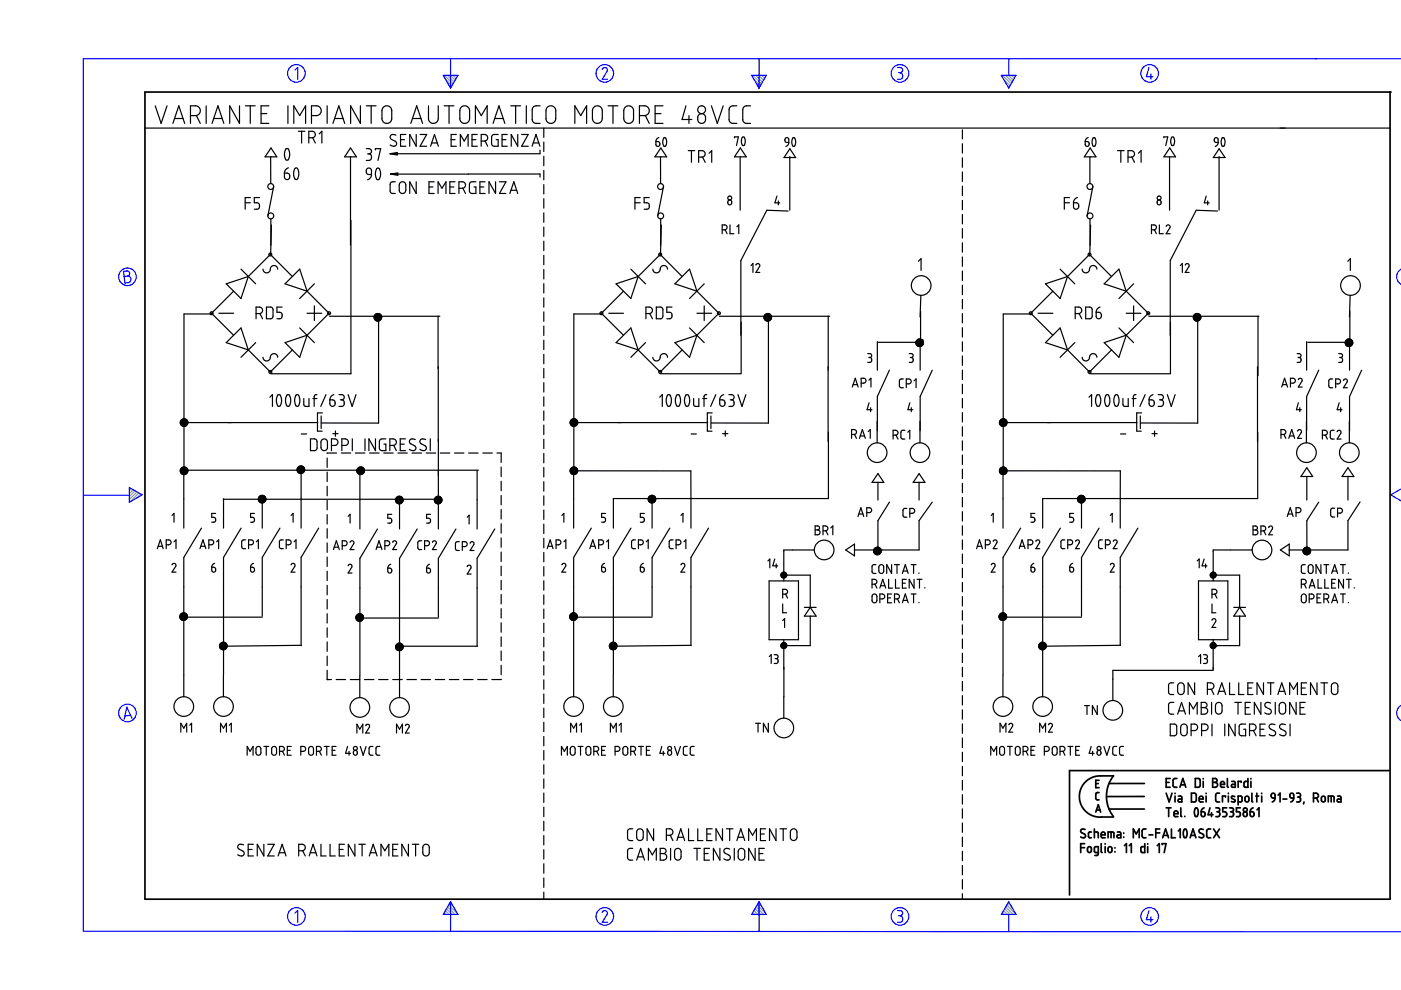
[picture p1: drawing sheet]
<svg xmlns="http://www.w3.org/2000/svg" width="297mm" height="210mm" viewBox="0 0 297 210" stroke-linecap="round" stroke-linejoin="round" font-family="sans-serif">
<g fill="none" stroke="#6c9" stroke-width=".25">
<path d="M94.2 16l1.8 1.8M94.5 16.8l1.3 1.4M94.8 16l1.5 1.4M95.3 18.3l.3 .3M95.5 16l1 1M96.1 16l.6 .6M96.7 16l.3 .2M159.6 16l1.8 1.8M159.9 16.8l1.3 1.4M160.3 16l1.4 1.4M160.7 18.3l.3 .3M160.9 16l1 1"/>
<path d="M161.5 16l.6 .6M162.1 16l.2 .2M212.6 16l1.8 1.8M212.8 16.8l1.3 1.4M213.2 16l1.4 1.4M213.7 18.3l.2 .3M213.8 16l1 1M214.4 16l.7 .6M215.1 16l.2 .2M27.5 103.4h-.1M27.9 103.6l-.5 .4M28.3 103.8l-.9 .9"/>
<path d="M28.7 104.1l-1.3 1.2M29 104.3l-1.6 1.6M29.4 104.5l-1.8 1.9M29.8 104.8l-.8 .8M94 193.8v.1M94.2 193.5l.4 .4M94.4 193.1l.9 .8M94.7 192.7l1.2 1.2M94.9 192.3l1.6 1.6M95.1 191.9l1.9 1.9M95.4 191.5l.8 .8M159.4 193.8v.1"/>
<path d="M159.6 193.5l.4 .4M159.9 193.1l.8 .8M160.1 192.7l1.2 1.2M160.3 192.3l1.6 1.6M160.5 191.9l1.9 1.9M160.8 191.5l.8 .8M212.3 193.8v.1M212.6 193.5l.4 .4M212.8 193.1l.8 .8M213 192.7l1.2 1.2M213.2 192.3l1.6 1.6M213.5 191.9l1.8 1.9"/>
<path d="M213.7 191.5l.8 .8"/>
</g>
<g fill="none" stroke="#00f" stroke-width=".25">
<path d="M62.5 14.9l.6-.6v2.5M94 16h3.1l-1.6 2.7zM95.5 12.4v6.3M127.7 14.7l.5-.4 .5 .3v.5l-1 1.7h1.1M159.4 16h3.1l-1.6 2.7zM160.9 12.4v6.3M190.3 14.3h.7l.3 .3v.6l-.5 .2M190.5 15.4h.3M190.8 15.4l.5 .3v.7l-.3 .4h-.7M212.3 16h3.1l-1.5 2.7zM213.9 12.5v3.5M243.6 14.3l-.5 2h1.4"/>
<path d="M244 15.7v1.1M297.1 12.5l-279.4-.1v185l279.4 .2M26.2 57.5l.9-.1 .3 .3 .1 .5-.5 .3 .5 .2 .3 .4-.1 .3-.3 .5-.9 .1zM27 58.5l-.7 .1M297.1 57.1a1.86 1.86 0 0 0 0 3.2M17.8 105h9.6M27.4 103.4l2.7 1.5-2.7 1.6zM297.1 103.6l-2.2 1.3 2.2 1.3M27.7 151.7l-1.2 .1M28 152.3l-1.1-2.4-.6 2.6M297.1 149.5a1.86 1.86 0 0 0 0 3.3M62.5 193.6l.6-.5v2.4"/>
<path d="M95.5 191.2v6.2M95.5 191.2l1.6 2.7h-3.1zM127.7 193.5l.1-.3 .5-.1 .5 .4-.1 .4-1 1.6h1.1M160.9 191.2v6.2M160.9 191.2l1.6 2.7h-3.1zM190.3 193.1h.6l.4 .2v.5l-.5 .4M190.5 194.2h.3M190.8 194.2l.5 .3v.7l-.4 .3h-.6M213.9 193.9v3.5M213.9 191.2l1.5 2.7h-3.1zM243.6 193.1l-.5 1.9h1.4M244 194.4v1.1"/>
<circle cx="62.8" cy="15.6" r="1.87"/>
<circle cx="128.2" cy="15.6" r="1.87"/>
<circle cx="190.8" cy="15.6" r="1.87"/>
<circle cx="243.8" cy="15.6" r="1.87"/>
<circle cx="27" cy="58.7" r="1.87"/>
<circle cx="27" cy="151.2" r="1.87"/>
<circle cx="62.8" cy="194.3" r="1.87"/>
<circle cx="128.2" cy="194.3" r="1.87"/>
<circle cx="190.8" cy="194.3" r="1.87"/>
<circle cx="243.8" cy="194.3" r="1.87"/>
</g>
<g fill="none" stroke="#000" stroke-width=".25">
<path d="M30.7 27.2h264M32.9 22.4l1.3 3.8 1.2-3.8M36.7 26.2l1.2-3.8 1.3 3.8M37 25.1h1.8M40.4 24.5h1.2l.6-.3 .3-.5-.3-.9-.6-.4h-1.2v3.8M41.6 24.5l.9 1.7M43.7 22.4v3.8M45 26.2l1.2-3.8 1.3 3.8M45.3 25.1h1.8M50.8 22.4v3.8l-2.1-3.8v3.8M52 22.4h2.1M53.1 22.4v3.8"/>
<path d="M55.4 24.1h1.2M57 22.4h-1.6v3.8h1.6M57.4 33.3v5.6M57.4 31.4l1.3 1.9h-2.5zM58 39.5l-1.2 6.3M60.3 36.7h.7l.3 .2 .1 .7-.2 .4-.5 .1-.3-.3zM60.6 31.6a.59 .59 0 0 1 .6 .1 .59 .59 0 0 1 .2 .7l-.1 1.2-.2 .3-.4 .1-.2-.3-.2-.8zM61 22.4v3.8M61.2 35.6l-.7 .4-.2 .7M62.3 26.2v-3.8l1.2 2.1 1.3-2.1v3.8M62.5 35.7h.6l.3 .9-.2 1-.3 .5-.4-.2-.2-.8v-.9zM63.3 27.8h1.3"/>
<path d="M63.9 27.8v2.5M65.5 29.2h.8l.4-.2 .2-.5-.3-.5-1.1-.2v2.5M66 24.5h1.3l.6-.3 .2-.8-.3-.7-.6-.3h-1.2v3.8M66.3 29.2l.6 1.1M67.7 28.4l.5-.6v2.5M69.4 22.4v3.8M70.6 26.2l1.2-3.8 1.3 3.8M71 25.1h1.7M74.3 31.4l1.3 1.9h-2.5zM74.3 33.3v18.6M76.4 22.4v3.8l-2.1-3.8v3.8M77.7 31.5h.6l.4 .2v.6l-.5 .3"/>
<path d="M77.7 22.4h2M77.8 35.8l.3-.2 .5 .2 .2 .3v.9h-.7l-.4-.3v-.7zM77.9 32.6h.3M78.2 32.6l.4 .2 .1 .2v.7l-.3 .3h-.7M78.7 22.4v3.8M78.8 37l-.2 .7-.7 .4M79.6 31.8v-.3h1.1l-.6 2.5M79.9 35.8l.4-.1 .3 .6 .1 .9-.3 .7a.54 .54 0 0 1-.6 0 .54 .54 0 0 1-.2-.6v-.8zM81.2 22.8l.5-.3h.6l.5 .2 .2 .4 .1 2.2-.3 .5-.5 .3h-.7l-.6-.6v-2.2zM82.8 36.9h31.7v.6M83.8 38.5l-.8 .1-.3 .4 .1 1.8 .4 .2h.6M83.9 28.7l-.8-.2-.3 .2-.1 .5 .3 .3 1 .6v.7l-.6 .2-.7-.3"/>
<path d="M84.8 38.8l.7-.3 .5 .6v1.4l-.4 .5-.6-.1-.3-.4-.1-1.3zM84.9 29.6h.8M86 28.5h-1.1v2.5h1.1M87.1 26.2l1.2-3.8 1.3 3.8M87.4 25.1h1.8M88.2 28.5v2.5l-1.3-2.5v2.5M88.2 38.5v2.5l-1.3-2.5v2.5M89.1 28.5h1.4l-1.4 2.5h1.4M90.8 22.4v2.9l.4 .7 .5 .2 .8-.2 .4-.6v-3M91 39.6h.8M91.3 31l.8-2.5 .8 2.5M91.5 30.3h1.2"/>
<path d="M92.1 38.5h-1.1v2.5h1.1M94.2 22.4h2M95.2 22.4v3.8M95.4 39.6h.8M95.7 29.6h.8M96.5 38.5h-1.1v2.5h1.1M96.8 28.5h-1.1v2.5h1.1M97.3 39.9h.8l.3-.1 .3-.5-.1-.5-.5-.3h-.8v2.5M97.6 31v-2.5l.8 1.4 .9-1.4v2.5M97.7 22.8l.4-.3 .6-.1 .4 .2 .4 .5v2.2l-.2 .6-.4 .2h-.8l-.6-.6v-2.2zM98.1 39.9l.6 1.1M100.1 29.6h.8"/>
<path d="M100.8 26.2v-3.8l1.2 2.1 1.3-2.1v3.8M100.9 38.5h-1l-.3 .4-.1 1.7 .4 .4h1v-1.4h-.4M101.2 28.5h-1.1v2.5h1.1M101.7 39.6h.9M102 29.9h.9l.3-.2 .2-.6-.3-.5-1.1-.1v2.5M102.8 38.5h-1.1v2.5h1.1M102.8 29.9l.6 1.1M104.5 26.2l1.3-3.8 1.2 3.8M104.9 25.1h1.8M105.1 38.5v2.5l-1.4-2.5v2.5M105.6 28.5h-1l-.4 .4v1.6l.3 .4 1.1 .1v-1.4h-.4M105.9 38.5h1.4l-1.4 2.5h1.4"/>
<path d="M106.4 29.6h.9M107.5 28.5h-1.1v2.5h1.1M108.3 22.4h2.1M109.3 22.4v3.8M109.8 28.5v2.5l-1.4-2.5v2.5M110.6 28.5h1.4l-1.4 2.5h1.4M111.6 22.4v3.8M112.8 31l.8-2.5 .9 2.5M113.1 30.3h1.1M114.5 31.8v.8h-31.8M114.5 22.4l-1.1 .1-.4 .3-.2 .4v2.2l.2 .4 .5 .4h1M115.3 27.2v1.9"/>
<path d="M115.3 30.1v2M115.3 33.1v2M115.3 36.1v2M115.3 39.1v2M116 22.8l.4-.3 .5-.1 .5 .2 .4 .5v2.2l-.3 .6-.3 .2h-.8l-.6-.6v-2.2zM121.9 26.2v-3.8l1.2 2.1 1.3-2.1v3.8M125.9 22.8l.4-.3 .5-.1 .5 .2 .3 .5 .1 2.2-.3 .6-.4 .2h-.7l-.6-.6-.1-2zM128.9 22.4h2.1M130 22.4v3.8M132.5 22.7l.5-.2h.6l.3 .1 .4 .5v2.2l-.2 .5-.5 .3-.8-.1-.5-.6-.1-2zM135.6 24.5h1.2l.6-.3 .2-.6-.2-.8-.6-.4h-1.2v3.8M136.8 24.5l.8 1.7"/>
<path d="M138.9 24.1h1.2M139.1 30l.7 .1 .1 .6-.2 .3-.2 .1-.4-.3zM139.7 29.2l-.4 .2-.2 .6M140 33.3l.1 5.6M140.1 31.4l1.3 1.9h-2.5zM140.6 22.4h-1.7v3.8h1.7M140.7 39.5l-1.3 6.3M140.7 29.3a.56 .56 0 0 1 .7 .7l-.2 .7a.37 .37 0 0 1-.4 .3 .37 .37 0 0 1-.3-.5v-.7zM145.4 22.4l-.8 2.9h2.1M145.9 31.9h1.4M146.1 24.5v1.7M146.6 31.9v2.5"/>
<path d="M148.1 33.3h.8l.5-.2 .1-.5-.2-.5-.3-.2h-.9v2.5M148.1 24.4l.7-.3 .6 .3 .2 .4v.7l-.4 .6-.6 .1-.5-.4-.2-1zM148.9 33.3l.6 1.1M150.3 32.5l.6-.6v2.5M150.8 22.4l1.3 3.8 1.2-3.8M155.7 29.2v-.2h.8l-.4 1.9M156.2 22.4l-1.1 .1-.5 .6v2.6l.6 .4 1 .1M156.9 33.4v11.2M157 31.4l1.2 1.9h-2.5zM157.4 29.1a.55 .55 0 0 1 .6 .7l-.1 .8a.33 .33 0 0 1-.4 .3 .33 .33 0 0 1-.3-.5v-.6zM159.1 22.4l-1.1 .1-.4 .3-.1 .3v2.6l.6 .4 1 .1M166.6 29.2h.3l.3 .2v.8l-.7-.1-.1-.6z"/>
<path d="M167.2 30.2l-.2 .6-.4 .3M167.4 33.2v11.4M167.5 31.5l1.2 1.9h-2.5zM168.1 29.3a.53 .53 0 0 1 .5 .1 .53 .53 0 0 1 .1 .6l-.1 .7a.37 .37 0 0 1-.5 .3 .37 .37 0 0 1-.2-.5v-.6zM204 27.5v2M204 30.5v2M204 33.5v2M204 36.5v2M204 39.5v2M230.1 30l.7 .1 .1 .5-.2 .4-.5-.1zM230.7 29.2l-.5 .3-.1 .5M231.1 33.3v5.6"/>
<path d="M231.1 31.4l1.3 1.9h-2.5zM231.7 39.5l-1.2 6.3M231.8 29.3a.53 .53 0 0 1 .5 .1 .53 .53 0 0 1 .1 .6l-.1 .7a.37 .37 0 0 1-.5 .3 .37 .37 0 0 1-.2-.5l-.1-.6zM236.9 31.9h1.4M237.6 31.9v2.5M239.2 33.3l1.1-.1 .2-.5-.1-.5-.4-.3h-.8v2.5M240 33.3l.5 1.1M241.4 32.5l.5-.6v2.5M246.8 29.2v-.2h.8l-.4 1.9M248 33.4v11.2M248 31.4l1.2 1.9h-2.4zM248.4 29.1a.5 .5 0 0 1 .5 .2 .5 .5 0 0 1 .1 .5l-.1 .8a.35 .35 0 0 1-.5 .2 .35 .35 0 0 1-.1-.4l-.1-.7z"/>
<path d="M257.5 29.3l.4-.1 .3 .2 .1 .8h-.5l-.3-.2zM258.3 30.2l-.2 .5-.4 .4M258.5 33.2v11.4M258.5 31.5l1.2 1.9h-2.5zM259.1 29.3a.56 .56 0 0 1 .6 .7l-.1 .7a.36 .36 0 0 1-.4 .3 .36 .36 0 0 1-.2-.5l-.1-.7zM51.1 57.1l3.1 3.1M52 43h1.1M52.6 58.6l4.7-4.6 4.7 4.6M53.1 41.9h-1.1v2.5M55 41.9h-1.1v1.1h.8l.3 .4-.1 .8-.3 .2h-.7M55.8 57.1l.3 .6 .8 .1 .3-.3 .3-.9 .6-.3 .5 .2 .3 .6M57.4 46.4v5.6"/>
<path d="M57.6 47.7l-.2 6.2M74.4 46.7v32.5h-17M92.9 41v-2.5l.8 1.4 .9-1.4v2.5M108.1 41l.8-2.5 .9 2.5M108.3 40.3h1.2M115.3 42.1v2M115.3 45.1v2M115.3 48.1v2M115.3 51.1v2M115.3 54.1v2M115.3 57.1v2M133.8 57.1l3.1 3.1"/>
<path d="M134.6 43h1.1M135.3 58.6l4.7-4.6 4.6 4.6M135.7 41.9h-1.1v2.5M137.7 41.9h-1.1v1.1h.7l.4 .4-.2 .8-.3 .2h-.6M138.4 57.1l.3 .6 .8 .1 .3-.3 .3-.9 .6-.3 .6 .2 .2 .6M140.1 46.4v5.6M140.2 47.7l-.2 6.2M153.1 48.7h.6l.4-.2 .1-.4-.2-.3-.9-.1v1.9M153.7 48.7l.5 .9M154.5 42.5l.3-.1 .3 .3v.4l-.2 .3h-.4l-.2-.3zM154.8 47.7v1.9h.8M156.2 48.1l.4-.4v1.9"/>
<path d="M159.2 56.3l.4-.4v1.9M160.3 56.2a.42 .42 0 0 1 .3-.3 .42 .42 0 0 1 .5 .2v.3l-.8 1.4h.8M164.7 41.6l-.4 1.4h1M165 42.6v.8M167.1 44.7l-4.5-.1-5.5 10.6v15.9M194.7 55.4l.6-.6v2.5M204 42.5v2M204 45.5v2M204 48.5v2M204 51.5v2M204 54.5v2M204 57.5v2"/>
<path d="M224.8 57.1l3.1 3.1M225.7 43h1.1M226.3 58.6l4.7-4.6 4.7 4.6M226.8 41.9h-1.1v2.5M227.6 43h.7l.3 .2 .1 .7-.2 .3-.5 .2-.3-.3zM228.4 41.9l-.6 .4-.2 .7M229.4 57.1l.3 .6 .7 .1 .5-.3 .3-1 .6-.2 .5 .2 .3 .6M231.1 46.4v5.6M231.2 47.7l-.1 6.2M244.1 48.7l.9-.1 .2-.3-.1-.4-.3-.2h-.7v1.9M244.8 48.7l.4 .9M245.4 42.5l.3-.1 .3 .1 .2 .3-.2 .5-.3 .1-.3-.1z"/>
<path d="M245.8 47.7v1.9h.8M247.2 48l.3-.3h.3l.3 .4-.9 1.5h.9M250.3 56.3l.4-.4v1.9M251.3 56.2l.4-.3 .4 .2v.4l-.8 1.3h.8M255.7 41.6l-.4 1.4h1.1M256.1 42.6v.8M258.1 44.7l-4.5-.1-5.5 10.6v15.9M285.7 55.4l.6-.6v2.5M45 66.6h-6v33M46.4 66.4h3.1M48 60.2l4.6-1.6-1.5 4.7zM48 72.6l3.1-3.1 1.5 4.7z"/>
<path d="M49.5 61.7l-4.6 4.7 4.6 4.7M52.6 74.2l4.7 4.7 4.7-4.7M54.2 72.6l-3.1 3.2M54.3 66.5h.8l.3-.2 .3-.4-.2-.5-.4-.3h-.8v2.5M55.1 66.5l.6 1.1M55.8 75.8l.1 .5 .6 .2 .7-.3 .3-1 .4-.2 .7 .2 .3 .6M56.5 65.1h1l.4 .4v1.6l-.4 .5h-1zM59.8 65.1h-1.1v1.1l.8 .1 .3 .3v.5l-.2 .4-.9 .1M60.4 60.2l3.1-3.1 1.6 4.6zM60.4 72.6l4.7-1.5-1.6 4.7zM63.5 69.5l3.2 3.1M65.1 61.7l4.7 4.7-4.7 4.7"/>
<path d="M65.1 66.4h3.1M66.7 60.2l-3.2 3.1M66.7 64.9v3.1M69.9 67.1h23.4M79.7 66.6l-.3 .3M79.8 66.8l-.5 .5M79.8 66.5l-.4 .5M80.1 66.8l-.7 .7M80.1 66.5l-.8 .7M80.3 67.8l-.3 .3M80.3 67.4l-.6 .6M80.3 67.2l-.7 .7"/>
<path d="M80.3 67l-.8 .8M80.3 67.6l-.5 .4M80.3 66.5l-1 .9M80.3 66.7l-.1 .1M80.3 66.5l-.4 .3M80.3 66.8h.1M80.3 66.5v.1M80.4 66.5l-1 1.1M80.5 66.6l-1.1 1M80.6 66.6l-1.1 1.1M80.6 66.7l-.3 .4v22.6h-12.2M80.7 66.7l-1.1 1.2"/>
<path d="M80.7 66.8h.1M80.8 66.8l-.5 .4M80.8 66.9l-1.1 1M80.8 66.9l-.5 .6M80.9 67.5l-.5 .5M80.9 67l-.6 .6M80.9 67.1l-1 1M80.9 67.4l-.6 .6M80.9 67.3l-.6 .6M80.9 67.2l-.6 .6M92.9 67v11.2M92.9 77.7v34.5"/>
<path d="M115.3 60.1v2M115.3 63.1v2M115.3 66.1v2M115.3 69.1v2M115.3 72.1v2M115.3 75.1v2M115.3 78.1v2M127.7 66.6h-6l-.1 45.4M129.1 66.4h3.1M130.6 60.2l4.7-1.6-1.5 4.7zM130.6 72.6l3.2-3.1 1.5 4.7zM132.2 61.7l-4.7 4.7 4.7 4.7"/>
<path d="M135.3 74.2l4.7 4.7 4.6-4.7M136.9 72.6l-3.1 3.2M136.9 66.5l1.2-.2 .2-.4-.1-.5-.4-.3h-.9v2.5M137.8 66.5l.5 1.1M138.4 75.8l.2 .5 .5 .2 .7-.2 .3-1.1 .5-.2 .7 .2 .2 .6M139.1 65.1h1.1l.3 .4v1.6l-.3 .5h-1.1zM140 79.2h17.1M142.5 65.1h-1.1v1.1l.8 .1 .3 .3v.5l-.2 .4-.9 .1M143.1 60.2l3.1-3.1 1.6 4.6zM143.1 72.6l4.7-1.5-1.6 4.7zM146.2 69.5l3.1 3.1M147.8 66.4h3.1"/>
<path d="M147.8 61.7l4.6 4.7-4.6 4.7M149.3 60.2l-3.1 3.1M149.3 64.9v3.1M152.5 67.1h23.4M157.1 68.3v10.9M162.1 66.8h.1M162.4 66.8l-.4 .4M162.5 66.5l-.5 .6M162.6 66.5l-.3 .3M162.8 66.5l-.8 .8M162.8 66.8l-.8 .8M162.9 66.5l-.9 .9"/>
<path d="M162.9 67.1v22.6h-12.1M163 66.5l-1 1M163 66.5l-.2 .3M163.2 66.6l-1.1 1.1 1.1-1.1M163.2 66.8l-1 1M163.3 66.7l-1.1 1.1M163.3 66.7l-.1 .1M163.4 66.8l-1.1 1.1 1.1-1.1M163.4 66.8h.1M163.5 67.6l-.3 .4M163.5 66.9l-1.1 1.1M163.5 67l-1 1"/>
<path d="M163.5 67.5l-.5 .5M163.6 67.1l-1 1M163.6 67.3l-.8 .8M175.6 77.7v15.9M175.6 67v11.5M184 75h.5l.2 .2 .1 .4-.4 .2M184.2 75.8h.2M184.4 75.8l.4 .3v.5l-.3 .2h-.5M186 72.4v6.1M188.6 78.5l-2.6 5.6v9.8M192.8 75h.5l.2 .2 .1 .3-.4 .3M193 75.8h.2"/>
<path d="M193.2 75.8l.4 .2v.5l-.3 .3h-.5M194.7 71.9l-.5 .5M194.8 71.9l-.6 .6M195 71.9l-.8 .8M195.1 73l-.5 .4M195.1 71.9l-.9 .8M195.1 72.4v6.1M195.2 71.9l-1 1M195.2 66v6.6h-9M195.2 73l-.4 .4M195.2 62.6l-.1 4.6M195.3 71.9l-1 1.1"/>
<path d="M195.4 72l-1.1 1.1M195.5 72l-1 1M195.5 72.1h.1M195.5 72.1l-1.1 1.1M195.5 72.2l-1 1.1M195.5 73.2l-.3 .2M195.5 72.5l-.9 .9M195.5 73h.1M195.5 72.7l-.3 .3M195.6 72.2l-.1 .1M195.6 72.2l-1.1 1.1M195.7 73.1l-.4 .3"/>
<path d="M195.7 72.3l-.2 .2M195.7 72.3l-.7 .7M195.7 73h.1M195.7 72.9l-.2 .3M195.7 72.5l-.2 .2M195.8 72.5l-1 .9M195.8 72.7l-.8 .8M195.8 72.6l-.9 .9M197.7 78.5l-2.6 5.6v7.2M204 60.5v2M204 63.5v2M204 66.5v2"/>
<path d="M204 69.5v2M204 72.5v2M204 75.5v2M204 78.5v2M218.7 66.6h-6v33M220.1 66.4h3.1M221.7 60.2l4.6-1.6-1.5 4.7zM221.7 72.6l3.1-3.1 1.5 4.7zM223.2 61.7l-4.7 4.7 4.7 4.7M226.3 74.2l4.7 4.7 4.7-4.7M227.9 72.6l-3.1 3.2M228 66.5h.8l.4-.2 .2-.6-.3-.4-.3-.2h-.8v2.5"/>
<path d="M228.8 66.5l.6 1.1M229.4 75.8l.3 .5 .4 .2 .6-.2 .4-.9 .4-.4 .7 .1 .4 .7M230.2 65.1h.9l.4 .3 .1 1.7-.4 .5h-1zM231.1 79.2h17M232.4 66.2h.6l.4 .2 .1 .7-.2 .4-.5 .1-.3-.3zM233.2 65.1l-.5 .4-.3 .7M234.1 60.2l3.1-3.1 1.6 4.6zM234.1 72.6l4.7-1.5-1.6 4.7zM237.2 69.5l3.1 3.1M238.8 66.4h3.1M238.8 61.7l4.7 4.7-4.7 4.7M240.3 60.2l-3.1 3.1"/>
<path d="M240.3 64.9v3.1M243.6 67.1h23.3M248.2 68.3v10.9M253.5 66.5l-.5 .5M253.6 66.8l-.6 .5M253.6 66.5l-.6 .6M253.8 66.8l-.8 .7M253.8 66.5l-.8 .8M253.8 66.5l-.3 .3M253.9 67.1v22.6h-12.1M254 66.5l-.3 .3M254 66.8l-.9 .9"/>
<path d="M254 66.5l-1 1M254.1 66.5l-1 1.1M254.1 66.8l-.9 1M254.2 66.6l-.2 .2M254.3 66.6l-.2 .2M254.3 66.7l-1.1 1.1M254.4 66.7l-.1 .1M254.4 66.8l-1.1 1.1M254.5 66.9l-1.1 1.1M254.6 67.5l-.5 .5M254.6 67l-1 1M254.6 67.4l-.6 .7"/>
<path d="M254.6 67.2l-.9 .9M254.6 67.3l-.8 .8M266.6 77.7v15.9M266.7 67v12.7M275 75h.6l.2 .2v.4l-.4 .2M275.2 75.8h.2M275.4 75.8l.4 .2v.6l-.3 .2h-.5M277 72.4v6.1M279.6 78.5l-2.6 5.6v9.8M283.8 75h.5l.3 .2v.4l-.4 .2M284 75.8h.2M284.2 75.8l.4 .2v.6l-.2 .2h-.6"/>
<path d="M285.6 72l-.3 .3M285.8 71.9l-.6 .5M285.8 73l-.3 .3M285.8 73.2l-.2 .2M285.8 72.7l-.4 .5M285.8 72.1l-.6 .6M285.8 72.2l-.6 .6M285.8 71.9h.1M285.8 73h.1M286 71.9l-.8 .7M286 73l-.4 .4M286 71.9l-.2 .2"/>
<path d="M286.1 72.4v6.1M286.2 71.9l-.4 .4M286.2 66v6.6h-8.9M286.2 71.9l-1 1M286.3 62.6l-.2 4.6M286.3 71.9l-1 1.1M286.4 72l-1.1 1M286.5 72l-.7 .7M286.5 72.1l-1.1 1.1M286.6 72.1l-1.1 1.2M286.6 72.2l-.8 .8M286.6 73l-.4 .4"/>
<path d="M286.7 72.3l-.8 .7M286.7 72.3l-.7 .7M286.8 72.4l-1.1 1M286.8 72.9l-.5 .5M286.8 72.5l-1 .9M286.8 72.6l-.8 .9M286.8 72.6l-.9 .9M286.8 72.8l-.2 .2M288.7 78.5l-2.6 5.6v7.2M38.5 89l-.1 .1M38.5 99.2l-.1 .1M38.8 99l-.6 .6"/>
<path d="M38.9 88.8l-.7 .7M38.9 99l-.7 .7M39 99.5v12.5M39 89.6h28.4M39.1 99.7h62.3M39.1 88.8l-.9 .8M39.1 99l-.9 .9M39.1 88.8l-.9 .9M39.2 88.8l-1 1M39.2 99l-.9 1.1 1-1M39.3 88.8l-1 1.1M39.4 88.9l-1.1 1.1"/>
<path d="M39.5 88.9l-1.1 1.1M39.5 89l-1.1 1.1M39.5 99.2l-1.1 1.1M39.6 89l-1.2 1.1M39.6 99.2l-1.2 1.2M39.6 89.1l-1.1 1.1M39.6 99.3l-1.1 1.1M39.7 89.1l-1.1 1.2M39.7 99.4l-1.1 1.1M39.7 89.2l-1 1.1M39.7 99.4l-1 1.1M39.8 89.9l-.4 .4"/>
<path d="M39.8 89.3l-1.1 1M39.8 99.5l-1.1 1M39.8 89.5l-.9 .9M39.8 89.8l-.5 .6M39.8 89.6l-.8 .8M39.8 89.4l-1 1M39.8 99.6l-1 1M39.8 99.8l-.8 .8M39.8 89.5h.1M39.8 89.4h.1M39.8 99.9l-.7 .7M39.8 99.7h.1"/>
<path d="M39.8 89.6l-.7 .8M39.8 99.8v.1M57.2 84.2l.6-.5v2.5M58.9 83.8l.4-.1 .3 .7 .1 .8-.3 .8a.54 .54 0 0 1-.6-.1 .54 .54 0 0 1-.2-.6v-.7zM60.8 83.8l.5-.1 .3 .7v.9l-.2 .7a.51 .51 0 0 1-.6 0 .51 .51 0 0 1-.2-.6l-.1-.8zM62.7 83.8l.3-.1 .3 .1 .2 .7 .1 .7-.3 .8a.59 .59 0 0 1-.6-.1 .59 .59 0 0 1-.2-.6v-.7zM63.5 98.9l-.4 .4M63.6 98.8l-.6 .6M63.8 98.8l-.8 .7M63.8 98.8l-.8 .8M63.8 99.5v12.5M63.9 92h1.1"/>
<path d="M64 98.8l-1 1M64.1 98.9l-1 1M64.2 98.9l-1.1 1.1M64.3 99l-1.2 1.1M64.3 99l-1.1 1.1M64.4 84.5v1.3l.4 .4h.7v-1.7M64.5 99.2l-1.1 1.1 1.1-1.1M64.6 99.4l-1 1M64.6 99.3l-1.1 1.1M64.6 99.8l-.6 .6M64.6 99.7l-.7 .7M64.6 99.5l-.9 .9"/>
<path d="M65.8 93l1 .1 .4 .3v1.7l-.4 .4h-1zM66.3 84.5h.9M67.2 83.7h-.4l-.2 .4v2.1M67.3 91.4h1M68.1 88.2v2.7M68.2 93.3l.7-.2 .5 .4v1.5l-.4 .5h-.6l-.3-.4v-1.5zM68.3 87.5h-1v3.9M69.1 83.7l-1.1 2.5M69.4 97.1v2M69.9 84.8h.7l.4 .2 .1 .7-.2 .3-.4 .2-.4-.2zM70.3 94.4h.7l.5-.2 .1-.6-.2-.4-.4-.2h-.7v2.5M70.6 91.9h1.1"/>
<path d="M70.8 83.7l-.6 .3-.3 .8M71.1 91.4v1.1M71.4 96.1h-2M71.9 83.7h.7l.3 .3v.6l-.5 .2M72.2 84.8h.2M72.4 96.1h2M72.4 84.8l.5 .2 .1 .8-.4 .3-.7 .1M72.5 94.4h.8l.4-.2 .2-.5-.3-.5-1.1-.2v2.5M73.8 83.7l.9 2.5 .8-2.5M74.7 93v2.5M75.4 96.1h2M76.2 99.1l-.5 .4"/>
<path d="M76.3 99l-.6 .6M76.3 99.7v12.5M76.4 99l-.7 .8M76.5 99l-.8 .9M76.6 99l-.9 1M76.7 99l-1 1M76.8 99.1l-1.1 1M76.9 99.1l-1.1 1.1M77.1 99.3l-1.2 1.1M77.1 99.3l-1.1 1.1M77.2 99.7l-.9 .9M77.2 99.5l-1.1 1"/>
<path d="M77.2 99.6l-1 1M77.2 99.4l-1.1 1.1M77.2 99.4h.1M77.2 99.5h.1M77.2 99.6v.1M77.3 99.8l-.8 .8M77.3 100l-.7 .6M77.3 99.8l-.9 .8M77.4 93v2.5M78.4 96.1h2M79.6 93v2.5l-1.4-2.5v2.5M81.4 96.1h2"/>
<path d="M81.8 93l-1 .1-.3 .3-.1 1.7 .4 .4h1v-1.3h-.4M82.7 94.4l1.1-.1 .2-.4-.1-.6-.4-.2-.8-.1v2.5M83.5 94.4l.5 1.1M84.4 96.1h2M84.9 94.2h.8M86 93h-1.1v2.5h1.1M87.4 96.1h2M88.1 93.2l-1-.1-.2 .2-.1 .4 .2 .3 1.1 .7v.6l-.4 .2-.9-.2M90.3 93.2l-.9-.1-.4 .5 .2 .5 1.1 .6v.6l-.4 .2-.9-.2M90.4 96.1h2M91.2 93v2.5M93.4 96.1h2"/>
<path d="M96.4 96.1h2M99.4 96.1h2M101.2 99.7v12.5M102.4 96.1h2M105.4 96.1h.9v1.9M106.3 99v2M115.3 81.1v2M115.3 84.1v2M115.3 87.1v2M115.3 90.1v2M115.3 93.1v2M115.3 96.1v2"/>
<path d="M115.3 99.1v2M121.3 88.9l-.3 .3M121.3 99.1l-.3 .3M121.4 88.8l-.5 .5M121.4 99.1l-.5 .4M121.6 88.8l-.7 .7M121.6 99l-.7 .7M121.6 99.8h24.9v12.2M121.7 89.6h28.4M121.7 88.8l-.8 .8M121.7 99l-.8 .8M121.8 99l-.9 .9"/>
<path d="M121.8 88.8l-.9 .9M121.9 99l-1 1M121.9 88.8l-1 1M122 88.9l-1.1 1M122 99.1l-1.1 1M122 99.1l-1 1.1M122 88.9l-1 1.1M122.1 99.1l-1.1 1.2M122.1 88.9l-1.1 1.1M122.2 89l-1.1 1.1M122.2 99.2l-1.1 1.1M122.2 89l-1.1 1.2"/>
<path d="M122.2 99.3l-1.1 1.1M122.3 99.3l-1.1 1.1M122.3 89.1l-1.1 1.1M122.3 99.4l-1.1 1.1M122.3 89.2l-1.1 1.1M122.4 89.2l-1.1 1.1M122.4 90l-.3 .3M122.4 99.4l-1.1 1.1M122.4 89.3l-1 1M122.4 99.5l-1 1.1M122.4 99.6l-1 1M122.4 89.3l-1 1.1"/>
<path d="M122.5 99.9l-.7 .7M122.5 89.8l-.6 .6M122.5 89.5l-.9 .9M122.5 89.7l-.7 .7M122.5 89.5l-1 .9M122.5 100l-.6 .6M122.5 99.8l-.9 .8M122.5 99.7l-1 .9M139.9 84.2l.5-.5v2.5M141.5 83.8l.5-.1 .3 .7v.9l-.2 .7a.54 .54 0 0 1-.7-.1 .54 .54 0 0 1-.1-.6v-.7zM143.6 83.7l.4 .1 .3 .7v.8l-.3 .7a.51 .51 0 0 1-.6 0 .51 .51 0 0 1-.2-.6v-1zM145.4 83.8l.5-.1 .3 .7v.8l-.2 .8a.54 .54 0 0 1-.7-.1 .54 .54 0 0 1-.1-.6l-.1-.7z"/>
<path d="M146.5 92h1.1M147.1 84.5v1.3l.4 .4h.7v-1.7M149 84.5h.8M149.8 83.7h-.3l-.2 .4v2.1M150 91.4h1M150.7 88.2v2.7M151 87.5h-1v3.9M151.8 83.7l-1.1 2.5M152.6 84.8h.6l.4 .2 .1 .7-.2 .3-.4 .2-.4-.2zM153.2 91.9h1.1M153.4 83.7l-.6 .4-.2 .7M153.8 91.4v1.1"/>
<path d="M154.5 83.7h.8l.3 .3v.5l-.5 .3M154.8 84.8h.3M155.1 84.8l.4 .2 .1 .8-.3 .3-.8 .1M156.5 83.7l.8 2.5 .8-2.5M175.6 91.6v14.1h-45.6M180.6 92.1l.8-.1 .2-.3-.1-.4-.4-.2h-.5v1.8M180.7 82.1l.6-1.9 .6 1.9M180.9 81.6h.9M181.2 92.1l.4 .8M182.2 92.9l.6-1.8 .7 1.8M182.4 92.4h.9M182.6 81.2h.7l.2-.2 .1-.3-.2-.4-.8-.1v1.9"/>
<path d="M184.1 91.5l.4-.4v1.8M184.2 80.6l.5-.4v1.9M184.3 85.4l-.5 1.5h1.1M184.6 86.4v.9M189.4 92.3l.8-.2 .2-.3-.2-.4-.8-.2v1.9M190 92.3l.4 .8M191.5 80.3l-.6 .1-.2 .4 .1 1.2 .7 .2M191.9 91.2h-.6l-.3 .4 .1 1.3 .2 .2h.6M192.2 81.4h.5l.4-.2 .1-.4-.2-.4-.8-.1v1.9M192.5 91.7l.4-.5v1.9M192.9 85.4l-.4 1.5h1M193.2 86.4v.9"/>
<path d="M193.8 80.8l.4-.5v1.9M195.1 89.3v4.6M204 81.5v2M204 84.5v2M204 87.5v2M204 90.5v2M204 93.5v2M204 96.5v2M204 99.5v2M212.3 88.9l-.3 .3M212.3 99.1l-.3 .3M212.6 88.8l-.7 .7"/>
<path d="M212.6 99l-.7 .7M212.6 99.8h24.9v12.2M212.7 99.5v12.5M212.7 89.6h28.4M212.8 88.8l-.9 .9M212.8 99l-.9 .9M212.9 88.8l-1 .9M212.9 99l-1 .9M213 88.8l-1.1 1.1M213 99.1l-1.1 1M213 88.9l-1 1M213 99.1l-1 1"/>
<path d="M213.1 88.9l-1.1 1.1M213.1 99.1l-1.1 1.1M213.2 88.9l-1.2 1.1M213.2 99.1l-1.2 1.2M213.2 89l-1.1 1.1M213.2 99.2l-1.1 1.2M213.3 89l-1.1 1.2M213.3 99.3l-1.1 1.1M213.3 89.1l-1.1 1.1M213.3 99.3l-1.1 1.2M213.4 89.2l-1.1 1.1M213.4 90l-.3 .3"/>
<path d="M213.4 99.4l-1.1 1.1M213.4 89.2l-1 1.1 1-1M213.4 99.5l-1 1.1 1-1.1M213.4 89.9l-.4 .4M213.5 89.4l-1 1M213.5 99.6l-1 1M213.5 89.6l-.8 .8M213.5 89.7l-.7 .7M213.5 89.5l-.9 .9M213.5 99.8l-.8 .8M213.5 99.7l-.9 .9M230.9 84.2l.5-.5v2.5"/>
<path d="M232.6 83.8l.4-.1 .3 .7 .1 .7-.3 .9a.51 .51 0 0 1-.6 0 .51 .51 0 0 1-.2-.6v-.8zM234.5 83.8l.4-.1 .4 .7v.8l-.2 .8a.5 .5 0 0 1-.7 0 .5 .5 0 0 1-.1-.6l-.1-.8zM236.4 83.8l.5-.1 .3 .7v.9l-.2 .7a.51 .51 0 0 1-.6 0 .51 .51 0 0 1-.2-.6v-.8zM237.6 92h1.1M238.1 84.5v1.3l.4 .4h.7v-1.7M240 84.5h.9M240.9 83.7h-.4l-.2 .3v2.2M241 91.4h1M241.8 88.2v2.7M242 87.5h-1v3.9M242.8 83.7l-1.1 2.5M243.6 84.8h.7l.4 .2v.7l-.1 .3-.4 .2-.4-.2-.2-.3z"/>
<path d="M244.2 91.9h1.1M244.5 83.7l-.7 .4-.2 .7M244.8 91.4v1.1M245.6 83.7h.6l.4 .2v.6l-.5 .3M245.8 84.8h.3M246.1 84.8l.5 .2 .1 .7-.4 .4-.7 .1M247.5 83.7l.8 2.5 .9-2.5M266.7 91.6v14.1h-45.7M271.6 92.1l.9-.1 .1-.3-.1-.4-.3-.2h-.6v1.8M271.7 82.1l.7-1.9 .6 1.9M271.9 81.6h.9M272.2 92.1l.4 .8"/>
<path d="M273.2 92.9l.7-1.8 .6 1.8M273.4 92.4h.9M273.6 81.2h.7l.2-.2 .1-.4-.2-.3-.8-.1v1.9M275.1 91.4l.5-.3 .3 .4-.8 1.4h.8M275.3 80.5l.2-.3h.3l.3 .4-.8 1.5h.8M275.3 85.4l-.4 1.5h1M275.6 86.4v.9M277.1 99.2l1.2 1.8h-2.5zM280.4 92.3l.8-.1 .2-.4-.1-.4-.3-.2h-.6v1.9M281 92.3l.4 .8M282.6 80.3l-.6 .1-.3 .3 .1 1.3 .8 .2M282.9 91.2h-.6l-.3 .4 .1 1.3 .3 .2h.5"/>
<path d="M283.2 81.4h.6l.3-.2 .1-.4-.2-.3-.8-.2v1.9M283.5 91.5a.4 .4 0 0 1 .3-.3 .4 .4 0 0 1 .4 .2l.1 .4-.8 1.3h.8M283.9 85.4l-.4 1.5h1M284.2 86.4v.9M284.8 80.7l.4-.4 .4 .2v.4l-.8 1.3h.9M285.8 99.2l1.2 1.8h-2.5zM286.1 89.3v4.6M33.4 116.3l.6-1.8 .6 1.8M33.5 115.8h.9M35.2 115.5h.6l.4-.2 .1-.3-.2-.4-.9-.1v1.8M36.5 119.8l.5-.4 .3 .4-.8 1.5h.8M36.5 109.3l.4-.4v1.8"/>
<path d="M36.9 114.9l.4-.4v1.8M38.3 100.2l1.2-1.1-1.1 1.1M39.8 100.2l-.4 .3M39.8 100.1l-.5 .5M42.4 116.3l.6-1.8 .6 1.8M42.6 115.8h.9M42.7 112l-3.7 6.2v29.5M44.3 115.5h.5l.4-.2 .1-.3-.2-.4-.8-.1v1.8M45.5 119.4l-.5 .4-.1 .5M45.7 108.9h-.8v.8h.5l.3 .3-.1 .7h-.7M45.9 114.9l.5-.4v1.8M47.3 105.9h46"/>
<path d="M47.4 105.7v6.3M51.1 112l-3.7 6.2v29.5M52.1 114.5h-.6l-.3 .3 .1 1.4 .8 .1M52.7 115.5h.6l.3-.2 .1-.4-.2-.3-.8-.1v1.8M53.7 119.4l-.4 .3-.2 .6M54 108.9h-.9v.8h.6l.3 .4-.3 .6h-.6M54.4 114.9l.4-.4v1.8M55.2 105.1l-.3 .4M55.4 106.6h-.1M55.4 106.1l-.3 .3M55.4 106.5l-.1 .1M55.4 106.3l-.3 .2"/>
<path d="M55.4 105.8l-.5 .5M55.4 105.4l-.6 .6M55.4 105.2l-.6 .6M55.4 105.1l-.6 .5M55.5 105l-.1 .2M55.6 105.7v6.3M55.6 105l-.8 .8M55.8 105.1l-.4 .3M55.8 105.1l-1 .9M55.9 105.1l-1 1.1 .5-.5M56 105.1l-.6 .6M56 105.2l-1.1 1.1"/>
<path d="M56.1 105.2l-.7 .7M56.2 105.3l-1.2 1.1M56.2 105.3l-.8 .9M56.3 105.4l-1.1 1.1M56.3 105.6l-.9 .9M56.3 106.1l-.5 .5M56.3 105.6l-.9 1M56.4 105.8l-.8 .8M56.4 106l-.7 .6M56.4 105.7l-.9 .9M59.4 112l-3.8 6.2v12.5M60.1 114.5h-.6l-.3 .3 .1 1.4 .8 .1"/>
<path d="M60.7 115.5l.8-.1 .2-.3v-.4l-.4-.2h-.6v1.8M61.7 119.8l.4-.4 .4 .3v.3l-.8 1.3h.8M61.7 109.3l.4-.4v1.8M62.4 114.9l.4-.4v1.8M63.2 100.2l1.2-1.1-1.1 1.1M67.6 112l-3.8 6.2v18.7M69.4 100.1v2M69.4 103.1v2M69.4 106.1v2M69.4 109.1v2M69.4 112.1v2M69.4 115.1v2"/>
<path d="M69.4 118.1v2M70.7 116.5l.6-1.8 .6 1.8M70.9 116h.9M72.6 115.7h.6l.3-.2 .1-.4-.2-.4h-.8v1.8M73.8 120l.4-.4 .4 .3v.3l-.8 1.3h.8M73.8 109.5l.4-.4v1.8M74.2 115a.41 .41 0 0 1 .3-.3 .41 .41 0 0 1 .5 .1v.4l-.8 1.3h.9M75.8 100.3l1.2-1.1-1.1 1.1M77.2 100.1l-.5 .5M77.2 100.1v.1M79.7 116.5l.6-1.8 .7 1.8M79.9 116h.9"/>
<path d="M80 112.2l-3.7 6.2v24.9M81.6 115.7h.6l.3-.2 .1-.4-.2-.4h-.8v1.8M82.8 119.6l-.4 .3-.2 .6M83.1 109.1h-.9v.8h.6l.3 .4-.2 .5-.7 .1M83.3 115a.41 .41 0 0 1 .3-.3 .41 .41 0 0 1 .4 .1l.1 .4-.8 1.3h.8M83.9 106.4l1.2-1.1-1.1 1.1M84.1 105.4l-.1 .1M84.5 105.2l-.6 .7M84.7 105.2l-.8 .9M84.7 105.9v6.3M84.8 105.2l-.9 .9M84.9 105.2l-1 1.1 1-1"/>
<path d="M85.2 105.4l-1.2 1.1M85.2 105.4l-1.1 1.2M85.3 105.5l-1.1 1.1M85.3 105.6l-1.1 1.1M85.4 105.6l-1.1 1.1M85.4 106.4l-.4 .3M85.4 105.7l-1.1 1.1M85.4 106.3l-.5 .5M85.4 105.8l-1 1M85.4 106.1l-.7 .7M85.4 105.9l-.9 .9M85.5 106l-.9 .8"/>
<path d="M88.5 112.2l-3.8 6.2v29.5M89.4 114.7h-.6l-.2 .3v1.4l.3 .1h.5M90 115.7l.9-.1 .2-.3-.1-.4-.3-.2h-.7v1.8M91.1 119.6l-.5 .4-.2 .5M91.3 109.1h-.9v.8h.6l.3 .3-.2 .6-.7 .1M91.7 115l.3-.3 .5 .1v.4l-.8 1.3h.8M92.6 105.3l-.5 .5M92.7 106.8h.1M92.7 106.1l-.4 .5M92.7 105.9l-.5 .5M92.7 105.7l-.6 .6M92.7 105.4l-.6 .6"/>
<path d="M92.8 105.2l-.7 .7M93 105.2l-.9 .9M93.1 105.2l-1 1M93.2 105.3l-.5 .4M93.3 105.3l-1.1 1.1M93.3 105.3l-.6 .6M93.4 105.4l-1.1 1.1M93.5 105.4l-.8 .8M93.5 105.5l-.8 .8M93.6 105.6l-1.2 1.1 .3-.4M93.6 105.6l-1.1 1.1M93.6 106.4l-.4 .3"/>
<path d="M93.6 105.7l-1 1M93.7 105.8l-1 1M93.7 106.3l-.6 .5M93.7 105.9l-.9 .9M93.7 106.1l-.8 .7M93.7 106l-.8 .8M96.7 112.2l-3.8 6.2v12.5M97.4 114.9h-.6l-.2 .3v1.3l.3 .2h.5M98 115.9l.9-.1 .2-.4-.2-.4-.3-.1h-.6v1.8M99.1 109.7l.4-.5v1.9M99.7 115.2l.3-.3 .5 .2v.3l-.8 1.3h.8M104.9 112.2l-3.7 6.2v18.7"/>
<path d="M106.3 102v2M106.3 105.1v1.9M106.3 108v2M106.3 111v2.1M106.3 114v2M106.3 117.1v1.9M115.3 102.1v2M115.3 105.1v2M115.3 108.1v2M115.3 111.1v2M115.3 114.1v2M115.3 117.1v2"/>
<path d="M116 116.3l.6-1.8 .7 1.8M116.2 115.8h.9M117.9 115.5h.5l.4-.2 .1-.3-.2-.4-.8-.1v1.8M119.1 119.8l.5-.4 .4 .4-.9 1.5h.9M119.1 109.3l.4-.4v1.8M119.5 114.9l.5-.4v1.8M122.4 100.2l-.3 .3M125.1 116.3l.6-1.8 .6 1.8M125.2 115.8h.9M125.4 112l-3.8 6.2v29.5M126.9 115.5h.6l.3-.2 .2-.3-.2-.4-.9-.1v1.8M128.2 119.4l-.5 .4-.1 .5"/>
<path d="M128.4 108.9h-.8v.8h.5l.3 .3-.2 .7h-.6M128.6 114.9l.4-.4v1.8M130 105.7v6.3M133.8 112l-3.8 6.2v24.9M134.7 114.5h-.5l-.3 .3 .1 1.4 .7 .1M135.4 115.5h.5l.4-.2 .1-.4-.2-.3-.8-.1v1.8M136.4 119.4l-.4 .3-.2 .6M136.6 108.9h-.8v.8h.5l.3 .4-.2 .6h-.6M137 114.9l.4-.4v1.8M137.6 106.3l1.2-1.1-1.2 1.2M137.7 105.2l-.1 .1M138 105.1l-.5 .5"/>
<path d="M138.1 105l-.7 .7M138.3 105.7v6.3M138.3 105l-.9 .9M138.5 105.1l-1 1M138.6 105.1l-1.1 1.1M138.7 105.2l-1.2 1.1M138.9 105.3l-1.2 1.1M138.9 105.4l-1.1 1.1M138.9 106.2l-.3 .4M138.9 105.5l-1 1M139 105.5l-1.1 1.1M139 106.1l-.5 .5"/>
<path d="M139 105.6l-1 1M139 105.9l-.7 .7M139 105.7l-.9 .9M139 105.8l-.8 .8M142 112l-3.7 6.2v12.5M142.7 114.5h-.6l-.2 .4 .1 1.3 .7 .1M143.3 115.5l.8-.1 .3-.3-.1-.4-.3-.2h-.7v1.8M144.4 119.8l.3-.4 .5 .3v.3l-.8 1.3h.8M144.4 109.3l.4-.4v1.8M145 114.9l.4-.4v1.8M150.2 112l-3.7 6.2v18.7M162.8 118.9l.4-.4v1.9"/>
<path d="M164.3 118.5l-.4 1.5h1M164.6 119.6v.8M172.7 116.6h-6.5v6.6M172.8 111.5h.7l.3 .3-.2 .4-.2 .2h.3l.2 .4-.1 .3-.3 .2-.7 .1zM172.8 112.4h.6M174.5 112.5l.9-.1 .1-.3-.1-.4-.2-.2h-.7v1.9M175.1 112.5l.4 .9M176.1 111.9l.5-.4v1.9M179.3 116.6l1.9-1.2v2.5zM181.9 109.5l.6-1.8 .6 1.8M182.1 109h.9M183.8 108.7h.5l.4-.2 .1-.4-.2-.4h-.8v1.8"/>
<path d="M185.3 116.6h.1M185.4 117.3l1.1-1.1-1.1 1.1M185.4 116.6l-.2 .2M185.7 116.1l-.4 .3M185.7 119.7h-.5l-.3 .3v1.3l.3 .3h.5M185.8 116.1l-.5 .5M186 116l-.6 .6M186.1 116l-.9 .9M186.1 117.2l-.3 .4M186.1 117.1l-.4 .4M186.1 116.1l-.8 1M186.1 117.4l-.2 .2"/>
<path d="M186.1 116.5l-.1 .1M186.1 102.3v3.7M186.1 100.4l1.3 1.9h-2.5zM186.2 116l-.9 1M186.3 116.1l-.2 .1M186.4 116.1l-1.1 1.1M186.5 119.9l.4-.2 .4 .4v1.2l-.3 .3h-.3l-.3-.4-.1-1zM186.6 116.3l-1.1 1.1M186.6 116.6l-.5 .5M186.7 116.3l-1.2 1.1M186.7 116.4l-1.1 1.1M186.8 116.4l-.2 .2"/>
<path d="M186.8 116.6l-1 1M186.8 116.5l-.1 .1M186.8 117.1l-.5 .5M186.8 116.6h.1M186.8 116.6l-.7 .7M186.8 117l-.6 .6M186.8 116.8l-.8 .8M186.8 116.8l-.7 .7M188.6 106.5l-2.5 3.9 .1 6.2M189 119.7v1.9l-1-1.9v1.9M189.7 119.7h1M190.2 119.7v1.9"/>
<path d="M192.3 107.8h-.6l-.2 .3v1.4l.8 .2M192.9 108.8l.8-.1 .2-.3v-.4l-.4-.2h-.6v1.9M193.2 119.7h1M193.7 119.7v1.9M194.9 102.3v3.7M194.9 100.4l1.2 1.9h-2.5zM197.7 106.5l-2.8 3.9v6.2h-13.7M204 102.5v2M204 105.5v2M204 108.5v2M204 111.5v2M204 114.5v2"/>
<path d="M204 117.5v2M207.1 116.3l.6-1.8 .6 1.8M207.2 115.8h.9M208.9 115.5l.8-.1 .3-.3-.1-.4-.4-.2h-.6v1.8M210.2 119.8l.3-.4 .4 .3v.4l-.7 1.2h.8M210.2 109.3l.4-.4v1.8M210.6 114.8l.2-.3h.3l.3 .4-.8 1.4h.8M213.4 100.3l-.3 .2M213.4 100.1l-.4 .5M216.1 116.3l.6-1.8 .6 1.8M216.3 115.8h.8M216.4 112l-3.7 6.2-.1 29.5"/>
<path d="M218 115.5l.8-.1 .2-.3-.1-.4-.3-.2h-.6v1.8M219.2 119.4l-.4 .3-.2 .6M219.4 108.9h-.8v.8h.5l.3 .4-.2 .6h-.6M219.6 114.8l.3-.3h.2l.4 .4-.9 1.4h.9M221.1 105.7v6.3M224.8 112l-3.7 6.2v29.5M225.8 114.5h-.6l-.3 .3 .1 1.4 .8 .1M226.4 115.5h.5l.4-.2 .1-.4-.2-.3-.8-.1v1.8M227.4 119.4l-.5 .4-.1 .5M227.6 108.9h-.8v.8h.6l.2 .3-.1 .7h-.7M228 114.8l.4-.3 .4 .1 .1 .4-.9 1.3h.9M228.5 106.2l1.1-1.1-1 1.1"/>
<path d="M229 105.1l-.5 .4M229.1 105.1l-.6 .5M229.3 105.7v6.3M229.3 105l-.8 .9M229.4 105.1l-.9 .9M229.5 105.1l-1 1M229.7 106.1l-.5 .5M229.7 105.9l-.7 .7M229.7 105.7l-.8 .9M229.7 105.4l.2-.1-1.2 1.1M229.7 106.3l-.3 .3M229.7 105.8l-.7 .8"/>
<path d="M229.7 105.4l-1 1M229.7 105.2l-1.1 1.1M229.7 105.2h.1M229.8 105.2l-1.2 1.1M230 105.4l-1.2 1.1M230 105.5l-.3 .2M230 105.6l-.3 .3M230 106l-.5 .6M230.1 105.8l-.9 .8M230.1 105.9l-.4 .3M233 112l-3.7 6.2v12.5M233.7 114.5h-.5l-.3 .3 .1 1.3 .2 .2h.5"/>
<path d="M234.4 115.5h.5l.4-.2 .1-.3-.2-.4-.8-.1v1.8M235.4 119.8l.4-.4 .4 .3v.3l-.8 1.3h.8M235.4 109.3l.4-.4v1.8M236 114.8l.3-.3 .5 .1v.4l-.8 1.3h.9M241.3 112l-3.8 6.2v18.7M253.8 118.9l.5-.4v1.9M255.3 118.5l-.4 1.5h1M255.6 119.6v.8M265.5 116.6h-8.3v6.6M265.7 111.5h.6l.3 .3-.1 .4-.3 .2h.2l.3 .4-.1 .3-.2 .3h-.7zM265.7 112.4h.5M267.3 112.6l.9-.2 .2-.4-.2-.4-.9-.1v1.9"/>
<path d="M267.9 112.5l.5 .9M269 111.8l.3-.3 .4 .2 .1 .4-.8 1.3h.8M271.5 116.6l1.8-1.2v2.5zM272.9 109.5l.7-1.8 .6 1.8M273.1 109h.9M274.8 108.7l.9-.2 .1-.4-.1-.3-.9-.1v1.8M276.5 117.3h-.1M276.5 116.5l-.2 .2M276.5 116.4l-.1 .1M276.6 116.2l-.1 .1M276.7 119.7l-.6 .1-.2 .3v1.2l.3 .3h.5M276.8 116.1l-.3 .3"/>
<path d="M277 116l-.5 .5M277.1 116l-.8 .8M277.1 101v5M277.2 116l-.9 .9M277.2 116l-.9 1M277.3 116.1l-1 1.1 .2-.1M277.4 116.1l-.9 1M277.5 116.1l-1.1 1.2M277.5 119.8l.6-.1 .3 .5v1l-.4 .4-.4-.1-.2-.3v-1.1zM277.5 116.2l-1 1.1M277.6 116.6l-.9 .9M277.6 116.2l-1.1 1.2"/>
<path d="M277.7 116.3l-1.2 1.1M277.7 117.3l-.2 .2M277.7 116.4l-1.1 1.1M277.7 116.4l-.1 .2M277.8 116.5l-1 1.1M277.8 116.6l-1 1M277.8 116.6h.1M277.9 116.9l-.7 .7M277.9 116.7l-1 .9M277.9 117l-.7 .6M277.9 116.8l-.9 .8M279.6 106.5l-2.5 3.9v6.3"/>
<path d="M280.1 119.7v1.9l-1.1-1.9v1.9M280.7 119.7h1M281.2 119.7v1.9M283 107.8h-.6l-.3 .3 .1 1.3 .2 .2h.6M283.6 108.8l.8-.1 .2-.3v-.4l-.4-.2h-.6v1.8M284.2 119.7h1M284.7 119.7v1.9M285.8 101v5M288.4 106.4l-2.6 4v6.2h-12.5M38.5 130.1l-.2 .2M38.6 130l-.4 .5M38.8 129.9l-.7 .7"/>
<path d="M38.9 130.9h16.7M38.9 129.9l-.8 .8M39.1 129.9l-1 1M39.1 130l-1 .9M39.2 130l-1 1M39.3 130l-1.1 1.1M39.4 130.1l-1.1 1.1 1.1-1.1M39.5 130.2l-1.1 1.1M39.6 130.3l-1.1 1.1M39.6 131.1l-.3 .3M39.7 130.4l-1.1 1.1M39.7 130.5l-1 1"/>
<path d="M39.7 130.9l-.6 .6M39.7 130.7l-.8 .8M39.7 130.8l-.7 .8M39.7 130.6l-.9 .9M44.9 120.3h.6l.2 .2v.5l-.2 .3-.5-.1zM47.1 136.2l-.5 .5M47.3 136.2l-.8 .7M47.4 136.2l-.9 .8M47.5 136.2l-.9 .9M47.6 136.2l-1 1M47.7 136.2l-1.1 1.1M47.7 136.2l-1.1 1.2"/>
<path d="M47.8 136.3l-1.1 1.1M47.9 136.4l-1.2 1.1M47.9 136.4l-1.1 1.1M48 136.5l-1.2 1.1M48 137.5l-.1 .1M48 136.5l-1.1 1.1M48 136.6l-1 1.1M48.1 136.7l-1 1M48.1 137.2l-.5 .6M48.2 136.9l-.9 .9M48.2 137.1l-.7 .7M48.2 136.9l-1 .9"/>
<path d="M53.1 120.3l.7 .1 .2 .5-.2 .3-.4 .1-.2-.1zM63.9 136.8l-16.4 .2M69.4 121.1v2M69.4 124.1v2M69.4 127.1v2M69.4 130.1v2M69.4 133.1v2M69.4 136.1v2M69.4 139.1v2M76 130.2l-.5 .4M76.1 130.2l-.6 .5M76.2 130.1l-.7 .8"/>
<path d="M76.3 130.1l-.8 .9M76.4 131h16.5M76.4 130.2l-.9 .9M76.5 130.2l-1 1M76.6 130.2l-1.1 1.1M76.6 130.2l-1 1.1M76.7 130.3l-1.1 1.1M76.8 130.3l-1.2 1.1M76.9 130.4l-1.2 1.1M76.9 130.5l-1.1 1.1M77 130.6l-1.1 1.1M77 131.2l-.5 .5"/>
<path d="M77 130.7l-.9 1M77 130.7l-1 1M77 131.1l-.6 .6M77.1 130.9l-.9 .8M82.2 120.5l.8 .1 .1 .5-.2 .3-.4 .1-.2-.1zM84.3 137.9l1.1-1.1-1.1 1.1M84.4 136.4l-.5 .5M84.5 136.4l-.6 .6M84.7 136.4l-.8 .8M84.8 136.4l-.9 .8M84.9 137h16.3M84.9 136.4l-1 1"/>
<path d="M85 136.4l-1 1.1M85.1 136.5l-1.1 1.1M85.2 136.5l-1.1 1.2M85.2 136.6l-1.1 1.1M85.3 136.7l-1.1 1.1M85.4 137.5l-.4 .4M85.4 137l-.9 .9M85.4 137.4l-.5 .5M85.4 136.9l-.9 1M85.5 137.2l-.8 .8M85.5 137.1l-.9 .9M90.4 120.5l.8 .1 .1 .6-.2 .2-.3 .1-.3-.2z"/>
<path d="M99.1 120.1l.4-.3 .4 .4-.8 1.5h.8M106.3 120v2M106.3 123v2.1M106.3 126v2M106.3 129.1v1.9M106.3 132v2M106.3 135v2.1M106.3 138v2M115.3 120.1v2M115.3 123.1v2M115.3 126.1v2M115.3 129.1v2"/>
<path d="M115.3 132.1v2M115.3 135.1v2M115.3 138.1v2M121.3 130l-.5 .5M121.4 129.9l-.6 .7M121.5 130.9h16.8M121.6 129.9l-.8 .8M121.7 129.9l-.9 .9M121.8 130l-1 .9M121.9 130l-1.1 1M121.9 130l-1 1.1M122 130l-1.1 1.1"/>
<path d="M122.1 130.1l-1.1 1.1M122.1 130.2l-1.1 1.1M122.2 130.2l-1.1 1.2M122.2 130.3l-1.1 1.1M122.3 130.3l-1.1 1.2 1.1-1.1M122.3 131l-.4 .5M122.4 130.6l-1 .9M122.4 130.9l-.6 .6M122.4 130.5l-1.1 1M122.4 130.8l-.8 .8M122.4 130.7l-.9 .9M127.6 120.3h.5l.2 .2 .1 .5-.2 .2-.3 .1-.3-.2z"/>
<path d="M129.8 136.2l-.6 .5M129.9 136.2l-.7 .6M130 136.2l-.8 .8M130.1 137l.6-.5-1.2 1.1M130.1 136.8l-.7 .7M130.1 136.6l-.8 .8M130.1 136.4l-.9 .8M130.1 136.2l-.9 .9M130.1 137.2l-.5 .5M130.1 137l-.6 .6M130.1 136.9l.4-.5-1.1 1.1M130.1 136.2h.1"/>
<path d="M130.2 136.2l-1 1M130.3 136.2l-.2 .2M130.4 136.3l-1.1 1.1M130.5 136.3l-.4 .4M130.7 137.4l-.3 .3M130.7 136.6l-.6 .6M130.7 136.7l-1 1M130.8 137.2l-.5 .5M130.8 136.8l-1 1M130.8 136.8l-1 .9M130.8 137l-.8 .8M135.8 120.3l.7 .1 .1 .5-.1 .3-.4 .1-.2-.1z"/>
<path d="M146.5 136.8l-16.3 .2M163.1 123.2h6.2v12.4h-6.2zM163.1 139.2l.4-.4v1.9M164.1 138.8h.6l.3 .3-.1 .4-.4 .1M164.4 139.6h.1M164.5 139.6l.4 .2 .1 .6-.3 .3h-.6M165.7 121.8l-.1 .1M165.7 137h-.1M165.7 136.7l-.1 .1M165.7 122l-.1 .1M165.8 122.2l-.1 .1M165.8 137.1l-.1 .1"/>
<path d="M165.8 121.6l-.1 .1M165.8 122.3v.1M165.8 136.8l-.1 .1M165.8 136.5l-.1 .2M165.8 137.3v.1M165.9 121.8l-.1 .1M165.9 126h.6l.4-.2 .1-.4-.2-.3-.9-.2v1.9M165.9 131.6l.4-.4v1.8M165.9 121.3l-.3 .4M165.9 136.3l-.3 .4M165.9 128.1v1.8h.9M166 122l-.2 .1"/>
<path d="M166 136.9l-.2 .1M166 121.4l-.1 .1M166 122.2l-.1 .1M166 136.6l-.1 .1M166 136.4l-.1 .1M166 137.1l-.1 .1M166.1 121.6l-.1 .1M166.1 122.3l-.1 .2M166.1 137.3l-.1 .1M166.1 121.3h.1M166.1 136.2v.1M166.2 121.8l-.2 .1"/>
<path d="M166.2 122.5l-.1 .1M166.2 136.7l-.2 .1M166.2 137.5h-.1M166.2 135.6v6.3M166.2 121.9h5.6v6.9M166.2 122l-.1 .1M166.2 136.4l-.1 .1M166.2 136.9l-.1 .1M166.2 121.3l-.6 .7M166.2 136.2l-.6 .7M166.3 121.4l-.1 .1M166.3 122.2l-.1 .1"/>
<path d="M166.3 137.1l-.1 .1M166.3 121.3h.1M166.3 121.6l-.1 .1M166.3 122.3l-.1 .2M166.3 136.3v.1M166.3 136.5l-.1 .2M166.3 137.3l-.1 .1M166.4 121.8l-.1 .1M166.4 136.7l-.1 .1M166.4 121.4l-.8 .8M166.4 136.3l-.8 .8M166.5 122l-.2 .1"/>
<path d="M166.5 136.9l-.2 .1M166.5 121.4l-.1 .1M166.5 122.2l-.1 .1M166.5 136.4l-.1 .1M166.5 137.1l-.1 .1M166.6 126l.4 .8M166.6 121.6l-.1 .1M166.6 122.3l-.1 .2M166.6 136.5l-.1 .2M166.6 137.3l-.1 .1M166.6 121.5l-.9 .8M166.6 136.4l-.9 .9"/>
<path d="M166.6 121.5h.1M166.6 121.8l-.1 .1M166.6 136.7l-.1 .1M166.7 136.5h-.1M166.7 122l-.1 .1M166.7 121.6l-.9 .8M166.7 136.9l-.1 .1M166.7 136.5l-.9 .9M166.8 121.7h-.1M166.8 136.6l-.1 .1M166.8 122.2l-.2 .1M166.8 137.1l-.2 .1"/>
<path d="M166.8 121.8l-.8 .7M166.8 136.7l-.8 .8M166.8 121.9h.1M166.8 122l-.6 .6M166.8 136.8h.1M166.8 136.9l-.6 .6M170.5 128.8h2.5M171.8 130.6v6.3h-5.6M171.8 128.8l1.2 1.8h-2.5zM184.9 123.9l.8-.1 .2-.4-.1-.4-.3-.2h-.6v1.9M185.1 126.1l.4-.2 .4 .4v1.1l-.3 .4-.5-.1-.2-.3v-1zM185.5 123.9l.4 .8"/>
<path d="M186.5 127h.7l.3-.2 .1-.4-.2-.3-.9-.2v1.9M186.5 124.7l.7-1.9 .6 1.9M186.7 124.2h.9M188.2 126.8h.6M188.4 122.8v1.9h.8M189 125.9h-.8v1.9h.8M189.7 127l.8-.1 .2-.3-.2-.5-.8-.2v1.9M189.9 122.8v1.9h.8M190.3 127l.4 .8M191.3 121.6l.6-1.9 .7 1.9M191.3 123.7h.6M191.3 127.8l.6-1.9 .7 1.9"/>
<path d="M191.5 121.1h.9M191.5 127.3h.9M192.2 122.8h-.9v1.9h.9M193.2 125.9h1M193.7 125.9v1.9M193.8 122.8v1.9l-1-1.9v1.9M194.4 122.8h1.1M194.8 121.5v.1M194.8 127.7v.1M194.9 122.8v1.9M196.1 124.6v.1M204 120.5v2"/>
<path d="M204 123.5v2M204 126.5v2M204 129.5v2M204 132.5v2M204 135.5v2M204 138.5v2M212.3 130l-.4 .4M212.4 130l-.5 .5M212.6 130.9h16.7M212.6 129.9l-.8 .8M212.6 129.9l-.8 .9M212.8 129.9l-1 1"/>
<path d="M212.8 130l-1 1M212.9 130l-1 1.1M213 130l-1.1 1.1M213.1 130.1l-1.1 1.1M213.2 130.2l-1.1 1.1M213.2 130.2l-1.1 1.2M213.3 131.2l-.2 .2M213.3 130.3l-1.1 1.1M213.4 130.5l-1.1 1M213.4 130.5l-1 1M213.4 130.9l-.6 .6M213.4 130.9l-.7 .6"/>
<path d="M213.4 130.6l-.9 .9M213.4 130.7l-.8 .9M218.6 120.3l.7 .1 .1 .5-.1 .3-.4 .1-.2-.1zM220.3 137.3l1.1-1-1.1 1.1M220.4 137l-.2 .1M220.4 136.8l-.2 .1M220.4 136.5l-.1 .1M220.6 137.7l1.1-1.1-1 1.1M220.7 136.2l-.4 .6M220.9 136.2l-.5 .5M221 136.2l-.8 .8M221.1 136.2l-.7 .7"/>
<path d="M221.2 136.2l-.8 .8M221.3 136.2l-1 1M221.5 136.3l-1.1 1.2M221.6 136.4l-1.2 1.1M221.6 136.4l-1.1 1.2M221.7 136.5l-1.2 1.1M221.8 137.2l-.5 .5M221.8 136.7l-1 1M221.8 136.8l-1 1M221.8 137l-.8 .8M221.8 137.1l-.6 .7M221.8 136.9l-.8 .9"/>
<path d="M226.8 120.3h.6l.2 .2v.5l-.1 .2-.4 .1-.2-.1zM237.6 136.8l-16.4 .2M254.1 123.2h6.2v12.4h-6.2zM254.1 139.2l.5-.4v1.9M255.2 138.8h.5l.2 .2v.4l-.3 .2M255.4 139.6h.2M255.6 139.6l.4 .3v.5l-.2 .3h-.6M256.6 122h.1M256.6 136.9h.1M256.6 136.7h.1M256.7 122.2h-.1M256.8 122.3h.1"/>
<path d="M256.8 121.6l-.2 .1M256.8 121.8l-.1 .1M256.8 137.2v.1M256.8 137l-.1 .1M256.8 136.7l-.1 .1M256.8 136.5l-.1 .1M256.9 122l-.1 .1M257 126l.8-.1 .2-.3-.1-.4-.3-.3h-.6v1.9M257 131.5l.3-.3 .4 .1 .1 .4-.8 1.3h.8M257 128.1v1.8h.8M257 121.4l-.2 .1M257 122.2l-.2 .1"/>
<path d="M257 121.3h.1M257 121.6l-.1 .1M257 122.3l-.1 .2M257 137.3l-.1 .1M257 137l-.1 .2M257 136.8l-.1 .1M257 136.5l-.1 .2M257 136.3l-.1 .1M257.1 121.8l-.1 .1M257.1 122.5h.1M257.2 122l-.2 .1M257.2 121.3l-.6 .6"/>
<path d="M257.2 136.2l-.6 .6M257.2 121.9h5.6v6.9M257.2 121.4l-.1 .1M257.2 122.2l-.1 .1M257.2 137.4l-.1 .1M257.2 137.1l-.1 .1M257.2 136.6l-.1 .1M257.2 136.4l-.1 .1M257.2 135.6v6.5M257.3 121.6l-.1 .1M257.3 122.3l-.1 .2M257.3 121.3h.1"/>
<path d="M257.3 136.2v.1M257.3 121.8l-.1 .1M257.3 122.5v.1M257.4 122l-.1 .1M257.4 137.4l-.1 .1M257.4 137.2l-.1 .1M257.4 136.9l-.1 .1M257.4 136.7l-.1 .1M257.4 136.4l-.1 .1M257.4 121.3l-.8 .8M257.4 136.3l-.8 .8M257.5 121.4l-.2 .1"/>
<path d="M257.5 122.2l-.2 .1M257.5 136.3v.1M257.5 121.6l-.1 .1M257.5 122.3l-.1 .2M257.6 121.4l-.9 .9M257.6 136.4l-.9 .8M257.6 121.8l-.1 .1M257.6 137.2l-.1 .2M257.6 137l-.1 .1M257.6 136.7l-.1 .1M257.6 136.5l-.1 .1M257.6 126l.4 .8"/>
<path d="M257.6 121.5h.1M257.6 122l-.1 .1M257.7 122.2l-.1 .1M257.7 121.5l-.9 .9M257.7 136.5l-.9 .9M257.7 121.6l-.1 .1M257.7 136.5l-.1 .2M257.8 122.2l-.3 .3M257.8 137l-.2 .2M257.8 136.8l-.2 .1M257.8 137.2l-.3 .2M257.8 121.7l-.8 .8"/>
<path d="M257.8 136.6l-.8 .9M257.8 121.8l-.1 .1M257.8 137h.1M257.8 122v.1M257.8 121.9l-.6 .7M257.8 136.8l-.6 .7M261.6 128.8h2.5M262.8 130.6v6.3l-5.7 .1M262.8 128.8l1.3 1.8h-2.5zM275.9 123.9l.9-.2 .1-.3-.1-.4-.9-.2v1.9M276 126.2l.5-.3 .4 .4v1.1l-.3 .4h-.3l-.4-.3zM276.5 123.9l.4 .8"/>
<path d="M277.6 127l.8-.1 .2-.4-.1-.3-.3-.3h-.6v1.9M277.6 124.7l.6-1.9 .6 1.9M277.7 124.2h.9M279.2 126.8h.6M279.4 122.8v1.9h.9M280.1 125.9h-.9v1.9h.9M280.7 127l.9-.1 .1-.4-.1-.3-.3-.3h-.6v1.9M280.9 122.8v1.9h.8M281.3 127l.4 .8M282.3 123.7h.7M282.3 121.6l.7-1.9 .6 1.9M282.3 127.8l.7-1.9 .6 1.9"/>
<path d="M282.5 121.1h.9M282.5 127.3h.9M283.2 122.8h-.9v1.9h.9M284.2 125.9h1M284.7 125.9v1.9M284.8 122.8v1.9l-1-1.9v1.9M285.5 122.8h1M285.9 121.5v.1M285.9 127.7v.1M286 122.8v1.9M287.1 124.6v.1M38.3 155.2v-1.8l.7 1 .6-1v1.8"/>
<path d="M40.2 153.8l.4-.4v1.8M46.8 155.2v-1.8l.6 1 .6-1v1.8M48.6 153.8l.4-.4v1.8M54.4 158.4l.5-.1 .4 .3v1.2l-.4 .3h-.3l-.3-.3v-1.1zM55.9 158.3h1.1M56.5 158.3v1.8M57.7 158.4l.5-.1 .4 .3v1.1l-.4 .4h-.3l-.3-.3v-1.1zM59.3 159.3l.8-.1 .2-.4-.1-.4-.3-.1h-.6v1.8M59.9 159.3l.4 .8M60.9 159.1h.6M61.7 158.3h-.8v1.8h.8M63.8 159.3l.8-.1 .2-.4-.1-.4-.3-.1h-.6v1.8"/>
<path d="M65.6 158.4l.5-.1 .4 .4-.1 1.1-.3 .3-.4-.1-.3-.3v-1zM67.1 159.3l.9-.1 .1-.4-.1-.4-.3-.1h-.6v1.8M67.7 159.3l.4 .8M68.7 158.3h1.1M69.3 158.3v1.8M69.4 144.1h.1M69.4 142.1v2h.9M70.4 159.1h.6M71.2 158.3h-.8v1.8h.8M71.3 144.1h2M73.7 158.3l-.4 1.4h1M74 159.3v.8"/>
<path d="M74.3 144.1h2M75.1 159.2l.4-.1 .2 .2v.6l-.2 .2-.5-.2-.1-.5zM75.7 155.4v-1.9l.6 1.1 .6-1.1v1.9M76.3 143.3v4.6M76.4 158.3l.6 1.8 .6-1.8M77.3 144.1h2M77.5 153.9l.4-.3 .4 .1v.4l-.8 1.3h.9M79.1 158.3h-.6l-.2 .3v1.4l.3 .1h.5M80.3 144.1h2M80.5 158.3h-.5l-.3 .3v1.3l.3 .2h.5M83.3 144.1h2M84.1 155.4v-1.9l.6 1.1 .6-1.1v1.9"/>
<path d="M86 153.9l.3-.3 .4 .2 .1 .3-.8 1.3h.8M86.3 144.1h2M89.3 144.1h2M92.3 144.1h2M95.3 144.1h2M98.3 144.1h2M101.3 144.1h2M106.3 141.1v1.9M106.3 144l-2 .1M115.3 141.1v2M115.3 144.1v2M115.3 147.1v2"/>
<path d="M115.3 150.1v2M115.3 153.1v2M115.3 156.1v2M115.3 159.1v2M121 155.2v-1.8l.6 1 .6-1v1.8M121.1 158.4l.4-.1 .4 .3v1.2l-.4 .3h-.3l-.3-.3v-1.1zM122.6 158.3h1M122.9 153.8l.4-.4v1.8M123.1 158.3v1.8M124.4 158.4l.4-.1 .4 .3 .1 1.1-.4 .4h-.4l-.3-.3v-1.1zM125.9 159.3l.8-.1 .2-.4-.1-.4-.3-.1h-.6v1.8M126.5 159.3l.4 .8"/>
<path d="M127.6 159.1h.6M128.4 158.3h-.8v1.8h.8M129.4 155.2v-1.8l.6 1 .7-1v1.8M130 143.2v4.5M130.4 159.3l.9-.1 .1-.4-.1-.4-.3-.1h-.6v1.8M131.3 153.8l.4-.4v1.8M132.2 158.4l.6-.1 .3 .4v1.1l-.4 .3-.4-.1-.2-.3v-1zM133.7 159.3l.9-.1 .2-.4-.2-.4-.3-.1h-.6v1.8M134.3 159.3l.5 .8M135.4 158.3h1M135.9 158.3v1.8M137.1 159.1h.6"/>
<path d="M137.9 158.3h-.8v1.8h.8M140.3 158.3l-.4 1.4h1M140.6 159.3v.8M141.7 159.2l.4-.1 .3 .2v.6l-.3 .2h-.3l-.2-.3zM143 158.3l.6 1.8 .7-1.8M145.7 158.3h-.6l-.2 .3v1.4l.3 .1h.5M147.2 158.3h-.5l-.4 .3 .1 1.4 .2 .1h.6M160.2 153.4h1M160.7 153.4v1.8M162.9 153.4v1.8l-1-1.8v1.8M166.2 147.7v4.6M166.2 141.5v6.2"/>
<path d="M204 141.5v2M204 144.5v2M204 147.5v2M204 150.5v2M204 153.5v2M204 156.5v2M204 159.5v2M212 158.5l.6-.2 .3 .3 .1 1.1-.4 .4h-.4l-.3-.4zM212 155.2v-1.8l.6 1 .7-1v1.8M213.6 158.3h1M213.9 153.7l.4-.3 .4 .2v.3l-.8 1.3h.8M214.1 158.3v1.8"/>
<path d="M215.3 158.5l.6-.2 .4 .3v1.2l-.4 .3-.4-.1-.2-.3zM216.9 159.3h.6l.3-.2 .2-.4-.3-.4h-.8v1.8M217.5 159.3l.5 .8M218.6 159.1h.6M219.4 158.3h-.8v1.8h.8M220.4 155.2v-1.8l.7 1 .6-1v1.8M221.4 159.3h.6l.4-.2 .1-.4-.3-.4h-.8v1.8M222.3 153.7l.4-.3 .4 .1v.4l-.8 1.3h.8M223.3 158.4l.5-.1 .3 .3v1.2l-.4 .3h-.3l-.3-.3v-1.1zM224.7 159.3h.7l.3-.2 .1-.4-.2-.4h-.9v1.8M225.4 159.3l.4 .8M226.4 158.3h1.1"/>
<path d="M226.9 158.3v1.8M228.1 159.1h.6M228.9 158.3h-.8v1.8h.8M230 149.6h1M230.5 149.6v1.9M231.4 158.3l-.5 1.4h1.1M231.6 159.3v.8M232.6 149.6v1.9l-1-1.9v1.9M232.7 159.2l.2-.1 .4 .1 .1 .5-.1 .3-.4 .1-.2-.1zM234 158.3l.7 1.8 .6-1.8M235.9 142.1v6.4M236 142.1h21.2"/>
<path d="M236.7 158.3h-.5l-.3 .3v1.3l.3 .2h.5M238.2 158.3h-.6l-.2 .3v1.3l.3 .2h.5M248.1 153.5h1l.3 .3 .1 1.8-.3 .4h-1.1zM248.9 144.8h-.8l-.3 .4v1.8l.4 .3h.7M248.9 148.9l-.9 .1-.2 .4v1.8l.4 .2h.7M249.7 151.4l.8-2.5 .9 2.5M249.9 145l.6-.2 .6 .5v1.4l-.5 .5h-.5l-.4-.4v-1.4zM249.9 150.7h1.2M250.5 153.8l.7-.3 .5 .4v1.6l-.5 .5h-.5l-.3-.4-.1-1.4zM252.2 151.4v-2.5l.8 1.4 .8-1.4v2.5M252.5 154.9l1.1-.1 .3-.4-.1-.6-.4-.3h-.9v2.5M253.3 144.8v2.5l-1.4-2.5v2.5"/>
<path d="M254.7 148.9h.8l.4 .4-.1 .5-.4 .2 .4 .2 .3 .4-.1 .4-.3 .4h-1zM254.7 150h.7M254.8 154.9l1.1-.2 .2-.4-.1-.5-.4-.3h-.8v2.5M256 146.2l1.1-.2 .3-.4-.2-.6-.4-.2h-.8v2.5M256.8 146.1l.6 1.2M256.9 148.9v2.5M257 153.5v2.5M257.9 149.1l.6-.2 .6 .5v1.5l-.5 .5-.5-.1-.4-.4v-1.3zM258.2 147.3l.8-2.5 .9 2.5M258.4 146.6h1.2M259.7 153.5v2.5M260.7 144.8v2.5h1.1"/>
<path d="M261.8 148.9h1.4M261.9 153.5v2.5l-1.4-2.5v2.5M262.5 148.9v2.5M262.6 144.8v2.5h1.1M264 150h.8M264.1 153.5h-1l-.4 .4v1.7l.4 .4h1v-1.4h-.4M264.6 145.9h.8M264.9 154.9h.8l.4-.2 .2-.5-.2-.4-.3-.3h-.9v2.5M265.1 148.9h-1.1v2.5h1.1M265.7 144.8h-1.1v2.5h1.1M265.7 154.9l.6 1.1M267.1 154.6h.9"/>
<path d="M267.3 148.9v2.5l-1.4-2.5v2.5M267.9 144.8v2.5l-1.4-2.5v2.5M268.2 153.5h-1.1v2.5h1.1M268.7 144.8h1.4M269.4 149.1l-.9-.2-.3 .3v.3l.2 .4 1 .6 .1 .2v.5l-.5 .2-.8-.3M269.4 144.8v2.5M270.3 153.6l-.9-.1-.3 .6 .2 .4 1.1 .6v.6l-.4 .3-.9-.3M270.4 148.9v2.5M270.9 147.3l.9-2.5 .8 2.5M271.2 146.6h1.2M271.3 149.2l.7-.3 .6 .5v1.5l-.5 .5h-.4l-.5-.5v-1.4zM272.5 153.6l-.9-.1-.2 .3-.1 .4 .2 .3 1.1 .6v.6l-.4 .3-.9-.3"/>
<path d="M273.4 147.3v-2.5l.9 1.4 .8-1.4v2.5M273.5 153.5v2.5M274.8 148.9v2.5l-1.4-2.5v2.5M275.6 150h.9M275.9 145.9h.8M276.7 148.9h-1.1v2.5h1.1M277 144.8h-1.1v2.5h1.1M279.2 144.8v2.5l-1.3-2.5v2.5M280.1 144.8h1.4M280.8 144.8v2.5M282.4 145l.7-.2 .5 .3 .1 1.6-.5 .5h-.5l-.4-.4v-1.4zM51.6 179.1l-.8-.1-.4 .5 .2 .5 1.1 .6 .1 .4-.2 .3-.6 .2-.6-.3"/>
<path d="M52.4 160.1v-1.8l.6 1 .7-1v1.8M53.7 179h-1.1v2.5h1.1M55.9 179v2.5l-1.4-2.5v2.5M56.8 179h1.3l-1.3 2.5h1.3M68.1 179v2.5h1.1M70 179v2.5h1.1M73 179h-1.1v2.5h1.1M75.2 179v2.5l-1.3-2.5v2.5M76.1 179h1.3M76.8 179v2.5M84.4 179h-1.1v2.5h1.1M86.6 179v2.5l-1.4-2.5v2.5"/>
<path d="M87.4 179h1.4M88.1 179v2.5M89.8 179.2l.6-.2 .4 .2 .2 .3v1.4l-.4 .6-.6-.1-.3-.4-.1-1.4zM115.3 162.1v2M115.3 165.1v2M115.3 168.1v2M115.3 171.1v2M115.3 174.1v2M115.3 177.1v2M119 160.1v-1.8l.7 1 .6-1v1.8M134.2 175.7h-.8l-.3 .5v1.7l.4 .3h.7M134.2 179.9h-.8l-.3 .4 .1 1.8 .3 .3h.7"/>
<path d="M135.2 175.9l.6-.2 .5 .5 .1 1.4-.5 .6-.5-.1-.4-.4v-1.3zM138.6 175.7v2.5l-1.4-2.5v2.5M140 179.9h.8l.4 .4-.1 .5-.4 .2 .4 .2 .3 .3-.1 .5-.4 .3-.9 .1zM141.3 177.1h.8l.4-.2 .2-.6-.3-.4-1.1-.2v2.5M142.1 177.1l.6 1.1M142.2 179.9v2.5M143.5 178.2l.8-2.5 .9 2.5M143.7 177.5h1.2M146 175.7v2.5h1.1M147.1 179.9h1.4M147.8 179.9v2.5M147.9 175.7v2.5h1.1"/>
<path d="M149.9 176.8h.8M150.4 179.9h-1.1v2.5h1.1M151 175.7h-1.1v2.5h1.1M152.6 179.9v2.5l-1.3-2.5v2.5M153.2 175.7v2.5l-1.4-2.5v2.5M154 175.7h1.4M154.7 175.7v2.5M155.7 179.9v2.5M156.2 178.2l.9-2.5 .8 2.5M156.5 177.5h1.2M158.7 178.2v-2.5l.9 1.4 .8-1.4v2.5M160.1 179.9v2.5l-1.4-2.5v2.5"/>
<path d="M161.2 176.8h.9M162.1 179.9h-1.2v2.5h1.2M162.3 175.7h-1.1v2.5h1.1M164.5 175.7v2.5l-1.3-2.5v2.5M165.4 175.7h1.4M166.1 175.7v2.5M167.8 175.9l.7-.2 .5 .6v1.4l-.6 .5-.5-.1-.3-.3v-1.4zM204 162.5v2M204 165.5v2M204 168.5v2M204 171.5v2M204 174.5v2"/>
<path d="M204 177.5v2M210.1 160.1v-1.8l.6 1 .6-1v1.8M52.6 180.1h.8M59 181.5l.8-2.5 .8 2.5M59.2 180.8h1.2M63.3 180.4h.9l.4-.3 .1-.5-.2-.4-.3-.2h-.9v2.5M64.2 180.4l.5 1.1M65.6 181.5l.8-2.5 .8 2.5M65.8 180.8h1.2M71.9 180.1h.8M78.3 181.5l.8-2.5 .8 2.5M78.5 180.8h1.2"/>
<path d="M80.8 181.5v-2.5l.8 1.4 .8-1.4v2.5M83.3 180.1h.8M115.3 180.1v2M115.3 183.1v2M115.3 186.1v2.1M115.3 189.1v1.5M135 182.4l.8-2.5 .9 2.5M135.2 181.7h1.2M137.5 182.4v-2.5l.8 1.4 .8-1.4v2.5M140 181h.7M143.2 180.1l.6-.2 .6 .5v1.4l-.1 .3-.4 .3-.5-.1-.4-.4v-1.5zM149.3 181h.8"/>
<path d="M154.7 180l-.8-.1-.3 .1-.1 .4 .1 .4 1.2 .7v.6l-.6 .3-.7-.3M156.7 180.1l.7-.2 .5 .5v1.5l-.5 .5-.6-.1-.3-.4v-1.4zM160.9 181h.9M204 180.5v2M204 183.5v2M204 186.5v2M204 189.5v1.1"/>
<circle cx="57.4" cy="39.5" r=".62"/>
<circle cx="140.1" cy="39.5" r=".62"/>
<circle cx="148.8" cy="23.3" r=".83"/>
<circle cx="231.1" cy="39.5" r=".62"/>
<circle cx="57.3" cy="54" r=".31"/>
<circle cx="57.4" cy="45.8" r=".62"/>
<circle cx="140" cy="54" r=".31"/>
<circle cx="140.1" cy="45.8" r=".62"/>
<circle cx="154.7" cy="42" r=".41"/>
<circle cx="231" cy="54" r=".31"/>
<circle cx="231.1" cy="45.8" r=".62"/>
<circle cx="245.8" cy="42" r=".41"/>
<circle cx="44.9" cy="66.4" r=".31"/>
<circle cx="57.3" cy="78.9" r=".31"/>
<circle cx="69.8" cy="66.4" r=".31"/>
<circle cx="80.1" cy="67.3" r=".8"/>
<circle cx="127.5" cy="66.4" r=".31"/>
<circle cx="140" cy="78.9" r=".31"/>
<circle cx="152.4" cy="66.4" r=".31"/>
<circle cx="162.8" cy="67.3" r=".8"/>
<circle cx="195" cy="72.7" r=".8"/>
<circle cx="195.3" cy="60.5" r="2.08"/>
<circle cx="218.5" cy="66.4" r=".31"/>
<circle cx="231" cy="78.9" r=".31"/>
<circle cx="243.5" cy="66.4" r=".31"/>
<circle cx="253.8" cy="67.3" r=".8"/>
<circle cx="286" cy="72.7" r=".8"/>
<circle cx="286.3" cy="60.5" r="2.08"/>
<circle cx="39" cy="89.6" r=".8"/>
<circle cx="39" cy="99.8" r=".8"/>
<circle cx="63.8" cy="99.6" r=".8"/>
<circle cx="76.5" cy="99.8" r=".8"/>
<circle cx="121.7" cy="89.6" r=".8"/>
<circle cx="121.7" cy="99.8" r=".8"/>
<circle cx="186" cy="96" r="2.08"/>
<circle cx="195.1" cy="96" r="2.08"/>
<circle cx="212.7" cy="89.6" r=".8"/>
<circle cx="212.7" cy="99.8" r=".8"/>
<circle cx="277" cy="96" r="2.08"/>
<circle cx="286.1" cy="96" r="2.08"/>
<circle cx="55.6" cy="105.8" r=".8"/>
<circle cx="84.7" cy="106" r=".8"/>
<circle cx="92.9" cy="106" r=".8"/>
<circle cx="138.2" cy="105.8" r=".8"/>
<circle cx="174.7" cy="116.6" r="2.08"/>
<circle cx="186" cy="116.8" r=".8"/>
<circle cx="229.3" cy="105.8" r=".8"/>
<circle cx="267.6" cy="116.6" r="2.08"/>
<circle cx="277.1" cy="116.8" r=".8"/>
<circle cx="38.9" cy="130.7" r=".8"/>
<circle cx="47.3" cy="137" r=".8"/>
<circle cx="76.3" cy="130.9" r=".8"/>
<circle cx="84.7" cy="137.2" r=".8"/>
<circle cx="121.6" cy="130.7" r=".8"/>
<circle cx="130" cy="137" r=".8"/>
<circle cx="166.2" cy="121.9" r=".62"/>
<circle cx="166.2" cy="136.9" r=".62"/>
<circle cx="212.6" cy="130.7" r=".8"/>
<circle cx="221" cy="137" r=".8"/>
<circle cx="257.2" cy="136.9" r=".62"/>
<circle cx="257.2" cy="121.9" r=".62"/>
<circle cx="39" cy="149.8" r="2.08"/>
<circle cx="47.4" cy="149.8" r="2.08"/>
<circle cx="75.3" cy="158.7" r=".41"/>
<circle cx="76.3" cy="150" r="2.08"/>
<circle cx="84.7" cy="150" r="2.08"/>
<circle cx="121.6" cy="149.8" r="2.08"/>
<circle cx="130" cy="149.8" r="2.08"/>
<circle cx="142" cy="158.7" r=".41"/>
<circle cx="166.2" cy="154.3" r="2.08"/>
<circle cx="212.6" cy="149.8" r="2.08"/>
<circle cx="221.1" cy="149.8" r="2.08"/>
<circle cx="233" cy="158.7" r=".42"/>
<circle cx="235.9" cy="150.6" r="2.08"/>
</g>
<g fill="none" stroke="#000" stroke-width=".36">
<path d="M30.7 19.5h264v171.1h-264zM229.1 179.7h.9M230 178.9h-.9v1.9M230.1 175.9l-.7-.1-.2 .2-.1 .3 .9 .6 .1 .6-.6 .1-.4-.2M230.7 179.6l.4-.1 .3 .3v.7l-.3 .2h-.3l-.2-.2zM231.4 176.4h-.4l-.2 .2v.9l.2 .1h.4M232 176.4l.8 .1 .1 1.1M232 175.8v1.8M232.3 166.1h.6M232.3 172.2l.6-1.6 .5 1.6M232.5 171.7h.7M233 168h-.4l-.3 .3 .1 1.1 .6 .2"/>
<path d="M233 165.4h-.7v1.6h.7M233.5 177h.8l-.1-.5h-.6l-.1 .8 .2 .3h.6M233.5 178.9v1.7l.2 .2M234.3 178.9v.1M234.3 179.5v1.3M234.9 177.6v-1.2h1.2l.1 1.2M235.1 179.6l.4-.1 .2 .3 .1 .7-.3 .2h-.4l-.2-.2zM235.2 166.1h7.4M235.2 171.5h7.4M235.6 176.4v1.2M236.1 164.5h-3.5l-1.1 .3-.8 .5-.6 .5-.8 1-.4 1.2v1.2l.2 1.3 .6 1 .6 .7 .9 .6 1.5 .4h3.4M236.1 164.5l-1.1 1.8-.4 2.2 .1 1.3 .2 1.2 1.2 2.1"/>
<path d="M236.4 179.7v.1M236.9 176.4h.5l.2 .3v.9h-.5a.31 .31 0 0 1-.3-.3 .31 .31 0 0 1 .3-.3h.5M238.3 176.6v.1M238.3 177.4v.1M238.4 179.3l.4-.4v1.9M239.4 179.3l.5-.4v1.9M240.3 177.6v-1.8l.6 1 .6-1v1.8M242.6 168.9h-8M242.7 178.9v1.9l-.6-.1-.2-.2v-.9l.8-.1M243 175.8h-.6l-.3 .3 .1 1.3 .2 .2h.6M243.3 178.9v.1M243.3 179.5v1.3"/>
<path d="M243.6 177h.8M245 176.6h.9M245.4 179.3l.4-.4v1.9M245.9 175.8h-.9v1.8M246.4 179.1v-.2h.8l-.4 1.9M246.5 177.6l.6-1.8 .7 1.8M246.7 177.1h.9M247.2 165.9h.7M247.2 168.2l.7 1.8 .6-1.8M247.2 171.3h1.1M247.8 171.3v1.8M248.1 165.1h-.9v1.8h.9"/>
<path d="M248.4 175.8v1.8h.8M248.9 172.5h.8l-.1-.5-.4-.1-.2 .2-.1 .8 .2 .2h.6M249.1 168.2v.1M249.1 168.8v1.2M249.5 165.1h-.6l-.2 .3 .1 1.3 .2 .2h.5M249.8 176.2l.4-.4v1.8M249.9 168.8h.5l.2 .2v1h-.5a.31 .31 0 0 1-.4-.3 .31 .31 0 0 1 .4-.3h.5M250.2 166.9l.6-1.8 .6 1.8M250.3 166.4h.9M250.4 171.3v1.7l.2 .1M251.1 175.8a.6 .6 0 0 1 .6 .8l-.1 .7a.35 .35 0 0 1-.4 .3 .35 .35 0 0 1-.3-.5v-.6zM251.2 173.1h.1"/>
<path d="M252.3 177.6l.6-1.8 .7 1.8M252.5 177.1h.9M252.6 168.2h.8l.2 .3v1.2l-.2 .3h-.8zM253.4 165.1h.7l.3 .2 .1 1.3-.3 .3h-.8zM253.4 171.4a.54 .54 0 0 1 .6 .2 .54 .54 0 0 1 0 .5v.7a.36 .36 0 0 1-.5 .3 .36 .36 0 0 1-.2-.5l-.1-.5zM254.3 169.4h.8l-.2-.6-.5 .1-.1 .9 .1 .2h.7M254.7 172.1h.6l.2 .2v.5l-.1 .3h-.4l-.3-.2zM255.1 165.1v.1M255.1 165.7v1.2M255.1 175.9l-.6-.1-.3 .5 .1 .2 .9 .5v.4l-.3 .2-.7-.2M255.3 171.3l-.5 .3-.1 .5M255.7 168.2v.1"/>
<path d="M255.7 168.8v1.2M256.5 171.3l-.4 1.4h1.1M256.7 175.8h-.6l-.3 .3 .1 1.3 .2 .2h.6M256.9 172.3v.8M257.1 165.1h.7l.2 .3-.1 .4-.3 .1 .4 .1 .1 .3v.4l-.3 .2h-.7zM257.1 165.9h.5M257.3 175.8l1.3 1.8M257.8 171.3h.6l.2 .2v.3l-.4 .3M258 172.1h.2M258.2 172.1l.4 .2v.5l-.3 .3h-.5M258.6 175.8l-1.3 1.8M258.6 168.2h-.5l-.4 .3 .1 1.3 .2 .2h.6"/>
<path d="M258.8 166.3h.8l-.2-.6-.5 .1-.1 .9 .2 .2h.6M259.8 169v-.2h-.6v1.2M260.1 171.3h-.9v.8h.6l.3 .3-.2 .7h-.7M260.2 165.1v1.6l.2 .2M260.4 168.2v.1M260.4 168.8v1.2M260.7 171.3h.5l.3 .2v.5l-.4 .1M260.9 172.1h.2M261.1 172.1l.4 .3v.5l-.3 .2h-.5M261.2 165.7h.5l.2 .2v1h-.5a.31 .31 0 0 1-.3-.3 .31 .31 0 0 1 .3-.3h.5M261.8 168.9l-.3-.1a.28 .28 0 0 0-.4 .1 .28 .28 0 0 0 .1 .4l.5 .2a.33 .33 0 0 1 0 .5 .33 .33 0 0 1-.4 0l-.2-.1M262.5 170h.6l.2-.2v-.8l-.1-.2h-.7v1.9"/>
<path d="M263 171.3h-.9v.8h.6l.3 .3-.2 .7h-.7M263.1 165.9v-.2h-.6v1.2M263.7 172.3l.3-.2 .3 .2 .1 .5-.1 .3h-.4l-.2-.1zM264 169l.5-.2 .3 .2v.8l-.3 .2-.5-.2zM264.6 165.1v1.8h-.7l-.1-.2v-.9l.3-.1h.5M265 172.1l.8 .2 .1 .5-.1 .2-.4 .1-.2-.1zM265.2 165.1v.1M265.2 165.7v1.2M265.4 168.2v1.7l.2 .1M265.7 171.3l-.5 .4-.2 .4M266.3 168.8h.6M266.5 168.2v1.8"/>
<path d="M266.5 171.7l.4-.4v1.8M267.5 168.2v.1M267.5 168.8v1.2M269.7 168.2h.3l.3 .1v.9h-.5l-.2-.2-.1-.4zM270.3 169.2l-.2 .6-.4 .2M271 168.6l.4-.4v1.8M272 169.4h.8M273.6 168.3l.2-.1 .4 .1 .1 .9h-.5l-.3-.2zM274.3 169.2l-.1 .5-.5 .3M274.9 168.2l.8 .1v.5l-.4 .2M275.1 169h.2M275.3 169l.4 .3v.5l-.2 .2h-.6"/>
<path d="M276.5 170l-.1 .5M278.5 169.2l.8-.1 .2-.3-.1-.4-.3-.2h-.6v1.8M279.1 169.2l.4 .8M280.2 169l.5-.2 .3 .2v.8l-.3 .2-.5-.2zM281.6 170v-1.2l1.2 .1 .1 1.1M282.2 168.8v1.2M283.6 168.8h.5l.2 .2v1h-.5a.31 .31 0 0 1-.3-.3 .31 .31 0 0 1 .3-.3h.5M294.5 163.4h-67.7v26.4M232.9 180.8l-.8-.1v-1.1l.8-.1v1.6l-.2 .3h-.6M236.4 180.6v.1"/>
<circle cx="264" cy="171.7" r=".41"/>
</g>
<circle cx="294.7" cy="19.5" r=".18" fill="#000"/>
<path d="M82.7 32.6l1.5-.3v.6zM82.8 36.9l1.6-.2v.5z" fill="#000" stroke="#000" stroke-width=".25"/>
</svg>
